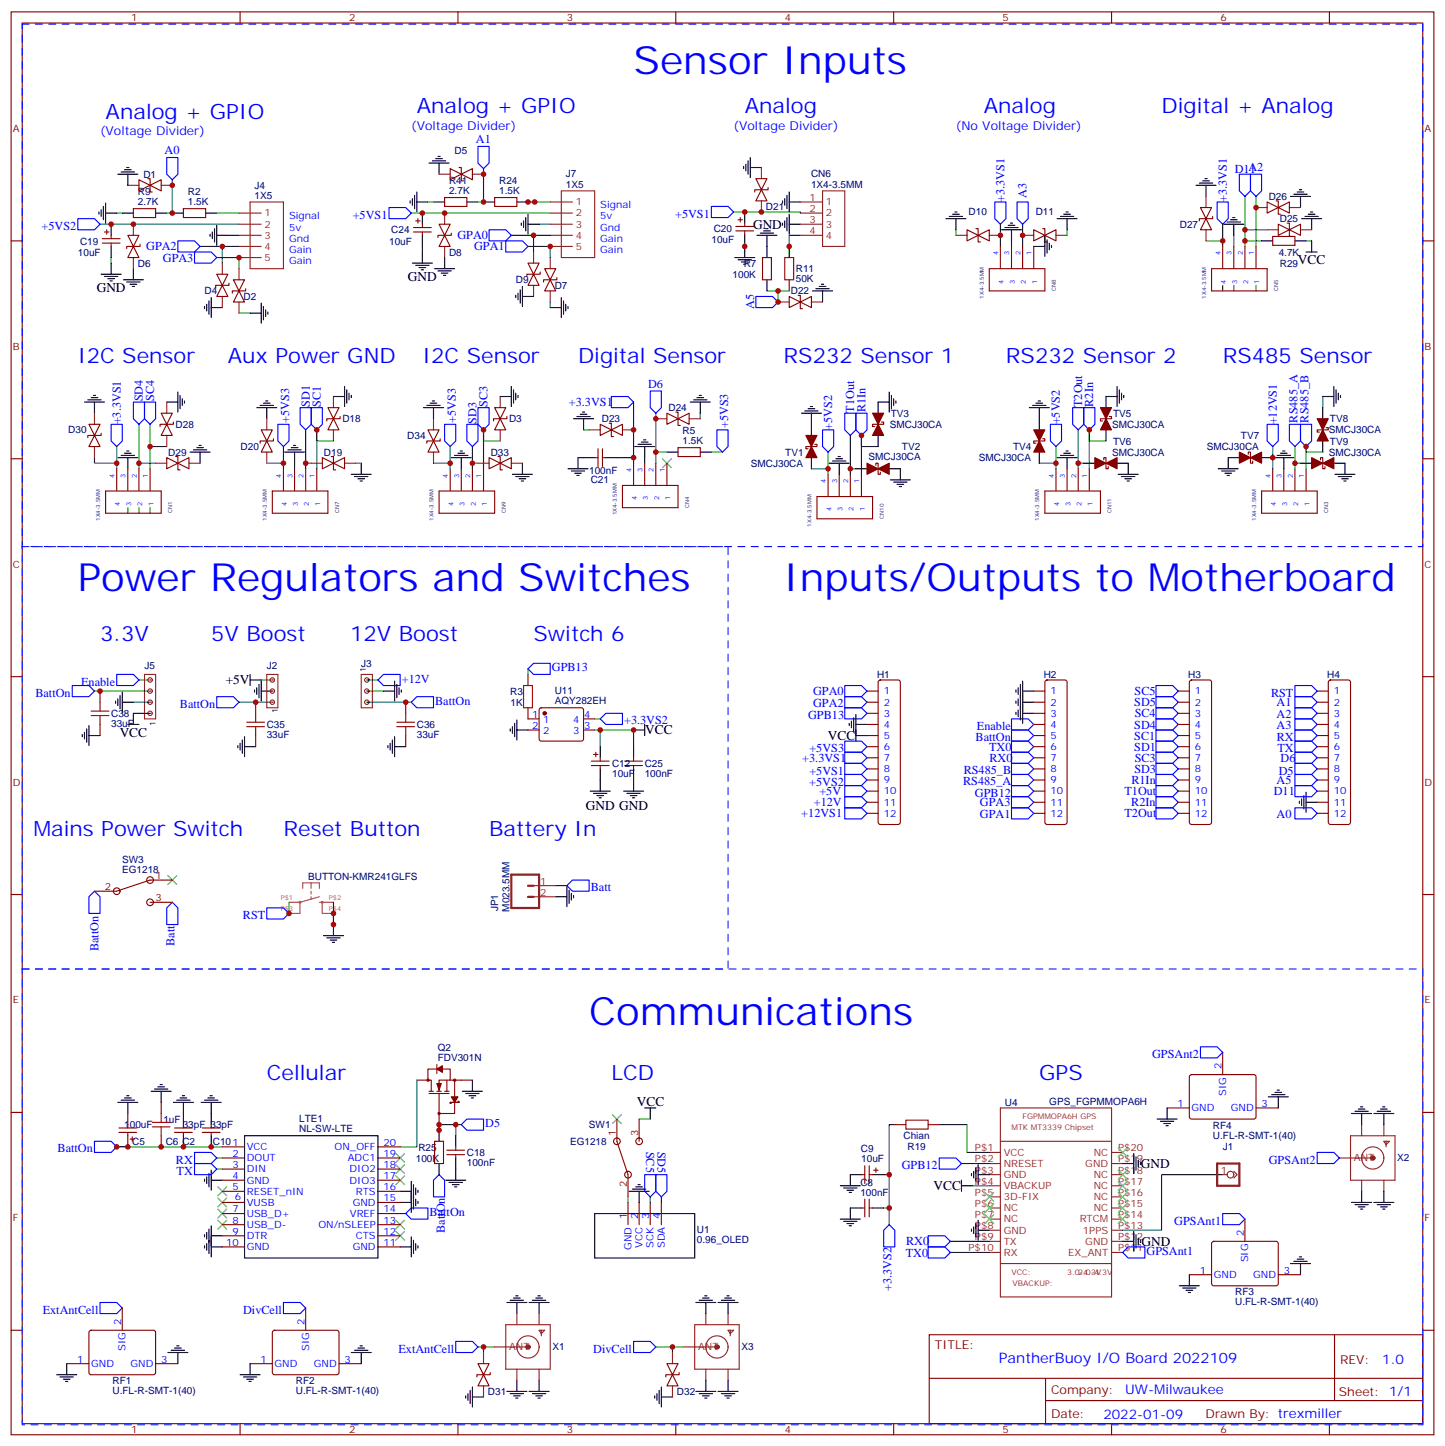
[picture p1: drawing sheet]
<svg xmlns="http://www.w3.org/2000/svg" width="459mm" height="459mm" viewBox="0 0 459 459" stroke-linecap="round" stroke-linejoin="round" font-family="sans-serif">
<defs><g id="words">
<g font-size="12.3" fill="#00f">
<text x="201.1" y="23.5">Sensor Inputs</text>
<text x="24.7" y="187.6">Power Regulators and Switches</text>
<text x="248.7" y="187.6">Inputs/Outputs to Motherboard</text>
<text x="187" y="325.2">Communications</text>
</g>
<g font-size="6.7" fill="#00f">
<text x="132.3" y="35.9">Analog + GPIO</text>
<text x="236.4" y="35.9">Analog</text>
<text x="312.2" y="35.9">Analog</text>
<text x="368.7" y="35.9">Digital + Analog</text>
<text x="33.5" y="37.6">Analog + GPIO</text>
<text x="24.7" y="115.3">I2C Sensor</text>
<text x="72.3" y="115.3">Aux Power GND</text>
<text x="134.1" y="115.3">I2C Sensor</text>
<text x="183.4" y="115.3">Digital Sensor</text>
<text x="248.7" y="115.3">RS232 Sensor 1</text>
<text x="319.3" y="115.3">RS232 Sensor 2</text>
<text x="388.1" y="115.3">RS485 Sensor</text>
<text x="31.7" y="203.4">3.3V</text>
<text x="67" y="203.4">5V Boost</text>
<text x="111.1" y="203.4">12V Boost</text>
<text x="169.3" y="203.4">Switch 6</text>
<text x="10.6" y="265.2">Mains Power Switch</text>
<text x="90" y="265.2">Reset Button</text>
<text x="155.2" y="265.2">Battery In</text>
<text x="84.7" y="342.8">Cellular</text>
<text x="194" y="342.8">LCD</text>
<text x="329.8" y="342.8">GPS</text>
</g>
<text font-size="4.6" fill="#00f" x="317" y="432.6">PantherBuoy I/O Board 2022109</text>
<g font-size="4.2">
<text x="239" y="72.6">GND</text>
<text x="411.9" y="83.9">VCC</text>
<text x="129.5" y="89.1">GND</text>
<text x="30.7" y="92.7">GND</text>
<text x="71.6" y="217.2">+5V</text>
<text x="38" y="233.9">VCC</text>
<text x="204.8" y="233.1">VCC</text>
<text x="262.8" y="234.8">VCC</text>
<text x="185.9" y="257.1">GND GND</text>
<text x="202.1" y="350.9">VCC</text>
<text x="362.1" y="370.7">GND</text>
<text x="296.3" y="377.7">VCC</text>
<text x="362.3" y="395.4">GND</text>
</g>
<g font-size="4.2" fill="#00f">
<text x="438.7" y="432.8">1.0</text>
<text x="357.1" y="442.4">UW-Milwaukee</text>
<text x="350.2" y="450.2">2022-01-09</text>
</g>
<g font-size="3.9" fill="#00f">
<text x="130.5" y="41.2">(Voltage Divider)</text>
<text x="232.8" y="41.2">(Voltage Divider)</text>
<text x="303.4" y="41.2">(No Voltage Divider)</text>
<text x="31.7" y="42.9">(Voltage Divider)</text>
<text x="151" y="45.5">A1</text>
<text x="52.2" y="49">A0</text>
<text x="391.9" y="54.8">D11</text>
<text x="396.2" y="54.3">A2</text>
<text x="318.8" y="64.2" transform="rotate(-90 318.8 64.2)">+3.3VS1</text>
<text x="325.8" y="62.9" transform="rotate(-90 325.8 62.9)">A3</text>
<text x="389.3" y="64.2" transform="rotate(-90 389.3 64.2)">+3.3VS1</text>
<text x="112" y="69.4">+5VS1</text>
<text x="214.3" y="69">+5VS1</text>
<text x="13.2" y="72.9">+5VS2</text>
<text x="145.2" y="76">GPA0</text>
<text x="46.4" y="79.5">GPA2</text>
<text x="51.7" y="83">GPA3</text>
<text x="150.5" y="79.5">GPA1</text>
<text x="239.4" y="98.1" transform="rotate(-90 239.4 98.1)">A5</text>
<text x="205.7" y="123.1">D6</text>
<text x="45.4" y="127.4" transform="rotate(-90 45.4 127.4)">SD4</text>
<text x="48.9" y="127.3" transform="rotate(-90 48.9 127.3)">SC4</text>
<text x="98.3" y="129.2" transform="rotate(-90 98.3 129.2)">SD1</text>
<text x="101.8" y="129.1" transform="rotate(-90 101.8 129.1)">SC1</text>
<text x="154.7" y="129.1" transform="rotate(-90 154.7 129.1)">SC3</text>
<text x="180.6" y="128.9">+3.3VS1</text>
<text x="271.1" y="130.9" transform="rotate(-90 271.1 130.9)">T1Out</text>
<text x="274.7" y="130.8" transform="rotate(-90 274.7 130.8)">R1In</text>
<text x="343.5" y="129.2" transform="rotate(-90 343.5 129.2)">T2Out</text>
<text x="347" y="129.1" transform="rotate(-90 347 129.1)">R2In</text>
<text x="38.3" y="134.7" transform="rotate(-90 38.3 134.7)">+3.3VS1</text>
<text x="91.7" y="134.1" transform="rotate(-90 91.7 134.1)">+5VS3</text>
<text x="144.6" y="134.1" transform="rotate(-90 144.6 134.1)">+5VS3</text>
<text x="151.2" y="134.5" transform="rotate(-90 151.2 134.5)">SD3</text>
<text x="231.1" y="135.9" transform="rotate(-90 231.1 135.9)">+5VS3</text>
<text x="264.1" y="136.5" transform="rotate(-90 264.1 136.5)">+5VS2</text>
<text x="336.4" y="134.7" transform="rotate(-90 336.4 134.7)">+5VS2</text>
<text x="405.2" y="134.7" transform="rotate(-90 405.2 134.7)">+12VS1</text>
<text x="411.8" y="134.1" transform="rotate(-90 411.8 134.1)">RS485_A</text>
<text x="415.3" y="134.1" transform="rotate(-90 415.3 134.1)">RS485_B</text>
<text x="175.2" y="213.1">GPB13</text>
<text x="11.2" y="221.1">BattOn</text>
<text x="25.8" y="217.6">Enable</text>
<text x="127.5" y="216.6">+12V</text>
<text x="258.1" y="220.7">GPA0</text>
<text x="360.1" y="220.6">SC5</text>
<text x="403.4" y="221.1">RST</text>
<text x="57.1" y="224.6">BattOn</text>
<text x="138.1" y="223.6">BattOn</text>
<text x="258.1" y="224.2">GPA2</text>
<text x="360" y="224.1">SD5</text>
<text x="360.1" y="227.7">SC4</text>
<text x="405.2" y="227.7">A2</text>
<text x="405.2" y="224.2">A1</text>
<text x="198.1" y="229.9">+3.3VS2</text>
<text x="256.5" y="228.1">GPB13</text>
<text x="310.1" y="231.8">Enable</text>
<text x="360" y="231.2">SD4</text>
<text x="405.2" y="231.3">A3</text>
<text x="256.9" y="238.8">+5VS3</text>
<text x="309.6" y="235.2">BattOn</text>
<text x="313.9" y="238.2">TX0</text>
<text x="360" y="238.3">SD1</text>
<text x="360" y="234.7">SC1</text>
<text x="405.2" y="235.1">RX</text>
<text x="405.4" y="238.7">TX</text>
<text x="254.6" y="241.7">+3.3VS1</text>
<text x="256.9" y="245.8">+5VS1</text>
<text x="305.8" y="245.7">RS485_B</text>
<text x="314" y="241.8">RX0</text>
<text x="360" y="245.3">SD3</text>
<text x="360.1" y="241.8">SC3</text>
<text x="405.8" y="245.9">D5</text>
<text x="406.4" y="241.8">D6</text>
<text x="256.9" y="249.3">+5VS2</text>
<text x="305.7" y="249.2">RS485_A</text>
<text x="359.1" y="248.8">R1In</text>
<text x="405.2" y="248.7">A5</text>
<text x="258.3" y="255.9">+12V</text>
<text x="260.1" y="252.3">+5V</text>
<text x="309.4" y="252.9">GPB12</text>
<text x="311" y="255.9">GPA3</text>
<text x="356.9" y="252.3">T1Out</text>
<text x="359.1" y="255.8">R2In</text>
<text x="404.3" y="252.3">D11</text>
<text x="254.3" y="259.4">+12VS1</text>
<text x="311" y="259.4">GPA1</text>
<text x="356.9" y="259.4">T2Out</text>
<text x="405.1" y="259.6">A0</text>
<text x="187.5" y="282.8">Batt</text>
<text x="77.1" y="291.6">RST</text>
<text x="31.3" y="301.8" transform="rotate(-90 31.3 301.8)">BattOn</text>
<text x="55.4" y="300.2" transform="rotate(-90 55.4 300.2)">Batt</text>
<text x="365.6" y="335.7">GPSAnt2</text>
<text x="154" y="357.7">D5</text>
<text x="18.3" y="365.7">BattOn</text>
<text x="205.1" y="365.5" transform="rotate(90 205.1 365.5)">SC5</text>
<text x="208.6" y="365.5" transform="rotate(90 208.6 365.5)">SD5</text>
<text x="55.9" y="369.3">RX</text>
<text x="286.2" y="371">GPB12</text>
<text x="402.7" y="369.3">GPSAnt2</text>
<text x="56" y="372.8">TX</text>
<text x="136.4" y="385.9">BattOn</text>
<text x="372.7" y="388.7">GPSAnt1</text>
<text x="141.2" y="391.2" transform="rotate(-90 141.2 391.2)">BattOn</text>
<text x="287.6" y="395.2">RX0</text>
<text x="287.5" y="398.8">TX0</text>
<text x="363.9" y="398.3">GPSAnt1</text>
<text x="283" y="409.8" transform="rotate(-90 283 409.8)">+3.3VS2</text>
<text x="13.6" y="416.9">ExtAntCell</text>
<text x="77.2" y="416.9">DivCell</text>
<text x="126.5" y="429.2">ExtAntCell</text>
<text x="188.3" y="429.2">DivCell</text>
</g>
<g font-size="3.9" fill="#800">
<text x="296.7" y="428.2">TITLE:</text>
<text x="425.3" y="432.8">REV:</text>
<text x="333.6" y="442.4">Company:</text>
<text x="425" y="443">Sheet: 1/1</text>
<text x="333.6" y="450">Date:</text>
<text x="382.6" y="450.1">Drawn By: trexmiller</text>
</g>
<g font-size="3.2" fill="#800">
<text x="41.6" y="6.8">1</text>
<text x="110.8" y="6.8">2</text>
<text x="179.9" y="6.8">3</text>
<text x="249.1" y="6.8">4</text>
<text x="318.2" y="6.8">5</text>
<text x="387.3" y="6.8">6</text>
<text x="4.1" y="41.9">A</text>
<text x="452.1" y="41.9">A</text>
<text x="4.1" y="111">B</text>
<text x="452.1" y="111">B</text>
<text x="4.1" y="180.2">C</text>
<text x="452.1" y="180.2">C</text>
<text x="4.1" y="249.3">D</text>
<text x="452.1" y="249.3">D</text>
<text x="49.4" y="278.9">1</text>
<text x="33.3" y="282.5">2</text>
<text x="49.4" y="286">3</text>
<text x="4.1" y="318.5">E</text>
<text x="452.1" y="318.5">E</text>
<text x="195.4" y="360.4" transform="rotate(-90 195.4 360.4)">1</text>
<text x="202.5" y="360.4" transform="rotate(-90 202.5 360.4)">3</text>
<text x="199" y="376.6" transform="rotate(-90 199 376.6)">2</text>
<text x="4.1" y="387.6">F</text>
<text x="452.1" y="387.6">F</text>
<text x="41.6" y="454.8">1</text>
<text x="110.8" y="454.8">2</text>
<text x="179.9" y="454.8">3</text>
<text x="249.1" y="454.8">4</text>
<text x="318.2" y="454.8">5</text>
<text x="387.3" y="454.8">6</text>
</g>
<g font-size="3.2" fill="#000080">
<text x="144.3" y="48.9">D5</text>
<text x="45.5" y="56.4">D1</text>
<text x="80.8" y="59.8">J4</text>
<text x="142.5" y="58.5">R41</text>
<text x="158.4" y="58.5">R24</text>
<text x="179.6" y="59.5">1X5</text>
<text x="179.6" y="56.3">J7</text>
<text x="257.4" y="59.5">1X4-3.5MM</text>
<text x="257.4" y="56.3">CN6</text>
<text x="43.8" y="65.2">2.7K</text>
<text x="43.8" y="62">R9</text>
<text x="59.6" y="65.2">1.5K</text>
<text x="59.6" y="62">R2</text>
<text x="80.8" y="63">1X5</text>
<text x="142.5" y="61.6">2.7K</text>
<text x="158.4" y="61.6">1.5K</text>
<text x="402.7" y="63.5">D26</text>
<text x="243.1" y="66.6">D21</text>
<text x="307.4" y="68.3">D10</text>
<text x="328.7" y="68.3">D11</text>
<text x="406.2" y="70.5">D25</text>
<text x="25.4" y="77.6">C19</text>
<text x="123.5" y="77.6">10uF</text>
<text x="124.2" y="74.1">C24</text>
<text x="225.8" y="77.2">10uF</text>
<text x="226.5" y="73.7">C20</text>
<text x="374.5" y="72.3">D27</text>
<text x="24.7" y="81.1">10uF</text>
<text x="142.5" y="81.1">D8</text>
<text x="405.8" y="81.1">4.7K</text>
<text x="43.8" y="84.6">D6</text>
<text x="163.7" y="89.9">D9</text>
<text x="232.5" y="88.2">100K</text>
<text x="236" y="84.6">R7</text>
<text x="252.6" y="89.6">50K</text>
<text x="252.6" y="86.4">R11</text>
<text x="406.2" y="84.6">R29</text>
<text x="64.9" y="93.5">D4</text>
<text x="77.3" y="95.2">D2</text>
<text x="176" y="91.7">D7</text>
<text x="251" y="93.5">D22</text>
<text x="212.2" y="130.5">D24</text>
<text x="21.7" y="137.6">D30</text>
<text x="55.7" y="135.8">D28</text>
<text x="108.7" y="134">D18</text>
<text x="161.6" y="134">D3</text>
<text x="191" y="134">D23</text>
<text x="216.6" y="137.8">R5</text>
<text x="282.4" y="135.8">SMCJ30CA</text>
<text x="282.7" y="132.3">TV3</text>
<text x="353" y="135.8">SMCJ30CA</text>
<text x="353.3" y="132.3">TV5</text>
<text x="421.8" y="137.6">SMCJ30CA</text>
<text x="422.1" y="134">TV8</text>
<text x="76.4" y="142.8">D20</text>
<text x="129.3" y="139.3">D34</text>
<text x="216.6" y="141">1.5K</text>
<text x="286.3" y="142.9">TV2</text>
<text x="321.5" y="142.9">TV4</text>
<text x="353.3" y="141.1">TV6</text>
<text x="383" y="142.9">SMCJ30CA</text>
<text x="393.9" y="139.2">TV7</text>
<text x="422.1" y="141.1">TV9</text>
<text x="53.4" y="144.6">D29</text>
<text x="102.8" y="144.6">D19</text>
<text x="155.7" y="144.6">D33</text>
<text x="238.3" y="148.1">SMCJ30CA</text>
<text x="249.2" y="144.6">TV1</text>
<text x="275.7" y="145.9">SMCJ30CA</text>
<text x="310.7" y="146.4">SMCJ30CA</text>
<text x="353" y="144.6">SMCJ30CA</text>
<text x="421.8" y="144.6">SMCJ30CA</text>
<text x="187" y="150.5">100nF</text>
<text x="187.5" y="153.4">C21</text>
<text x="45.9" y="212.3">J5</text>
<text x="84.7" y="212.3">J2</text>
<text x="114.7" y="211.6">J3</text>
<text x="278.4" y="215.1">H1</text>
<text x="331.3" y="215.1">H2</text>
<text x="377.1" y="215.1">H3</text>
<text x="421.2" y="215.1">H4</text>
<text x="161.9" y="220.5">R3</text>
<text x="176.1" y="220.4">U11</text>
<text x="35.3" y="227.5">C38</text>
<text x="162" y="224">1K</text>
<text x="176" y="223.6">AQY282EH</text>
<text x="35.3" y="230.7">33uF</text>
<text x="84.7" y="231.1">C35</text>
<text x="132.3" y="231.1">C36</text>
<text x="84.7" y="234.2">33uF</text>
<text x="132.3" y="234.2">33uF</text>
<text x="194.3" y="243.4">C12</text>
<text x="204.6" y="243.4">C25</text>
<text x="194.3" y="246.6">10uF</text>
<text x="204.6" y="246.6">100nF</text>
<text x="38.8" y="274">SW3</text>
<text x="38.8" y="277.2">EG1218</text>
<text x="97.8" y="279.1">BUTTON-KMR241GLFS</text>
<text x="158.1" y="289.2" transform="rotate(-90 158.1 289.2)">JP1</text>
<text x="161.7" y="289.3" transform="rotate(-90 161.7 289.3)">M023.5MM</text>
<text x="138.9" y="333.6">Q2</text>
<text x="138.9" y="336.8">FDV301N</text>
<text x="318.9" y="351">U4</text>
<text x="333" y="350.6">GPS_FGPMMOPA6H</text>
<text x="39.4" y="358.1">100uF</text>
<text x="51.8" y="356.3">1uF</text>
<text x="58" y="358.1">33pF 33pF</text>
<text x="95" y="359.4">NL-SW-LTE</text>
<text x="95" y="356.2">LTE1</text>
<text x="186.9" y="358.1">SW1</text>
<text x="384.9" y="358.1">RF4</text>
<text x="42" y="363.3">C5</text>
<text x="52.6" y="363.3">C6 C2</text>
<text x="67.5" y="363.3">C101</text>
<text x="132.8" y="365.1">R25</text>
<text x="180.9" y="363.3">EG1218</text>
<text x="273.2" y="365.7">C9</text>
<text x="286.7" y="361.6">Chian</text>
<text x="288" y="365.1">R19</text>
<text x="384.9" y="361.3">U.FL-R-SMT-1(40)</text>
<text x="388.1" y="364.9">J1</text>
<text x="132" y="368.6">100K</text>
<text x="148.2" y="370.1">100nF</text>
<text x="148.2" y="366.9">C18</text>
<text x="273.3" y="368.9">10uF</text>
<text x="443.4" y="368.5">X2</text>
<text x="273.1" y="376.3">C8</text>
<text x="273.1" y="379.5">100nF</text>
<text x="221.2" y="394.4">0.96_OLED</text>
<text x="221.2" y="391.3">U1</text>
<text x="392" y="411.1">RF3</text>
<text x="392" y="414.2">U.FL-R-SMT-1(40)</text>
<text x="175.3" y="428.5">X1</text>
<text x="235.3" y="428.5">X3</text>
<text x="35.7" y="442.5">U.FL-R-SMT-1(40)</text>
<text x="35.7" y="439.3">RF1</text>
<text x="93.9" y="442.5">U.FL-R-SMT-1(40)</text>
<text x="93.9" y="439.3">RF2</text>
<text x="154.9" y="442.7">D31</text>
<text x="214.9" y="442.7">D32</text>
</g>
<g font-size="3.2" fill="#8d2323">
<text x="182.7" y="65.2">1</text>
<text x="256.9" y="63.7">1</text>
<text x="262.1" y="65.2">1</text>
<text x="84" y="68.7">1</text>
<text x="182.7" y="68.7">2</text>
<text x="256.9" y="67.3">2</text>
<text x="256.9" y="70.8">3</text>
<text x="262.1" y="68.7">2</text>
<text x="84" y="72.2">2</text>
<text x="84" y="75.7">3</text>
<text x="182.7" y="72.2">3</text>
<text x="182.7" y="75.7">4</text>
<text x="256.9" y="74.3">4</text>
<text x="262.1" y="72.2">3</text>
<text x="262.1" y="75.7">4</text>
<text x="84" y="79.3">4</text>
<text x="84" y="82.8">5</text>
<text x="182.7" y="79.3">5</text>
<text x="171.4" y="280.8">1</text>
<text x="171.4" y="284.3">2</text>
<text x="309.4" y="365.4">P$1</text>
<text x="354.9" y="365.4">P$20</text>
<text x="309.4" y="368.9">P$2</text>
<text x="318.6" y="366.8">VCC</text>
<text x="318.6" y="370.3">NRESET</text>
<text x="344.4" y="370.3">GND</text>
<text x="347.1" y="366.8">NC</text>
<text x="354.9" y="368.9">P$19</text>
<text x="429.7" y="368.5">ANT</text>
<text x="309.4" y="372.4">P$3</text>
<text x="309.4" y="376">P$4</text>
<text x="318.6" y="373.8">GND</text>
<text x="318.6" y="377.4">VBACKUP</text>
<text x="347.1" y="377.4">NC</text>
<text x="347.1" y="373.8">NC</text>
<text x="354.9" y="376">P$17</text>
<text x="354.9" y="372.4">P$18</text>
<text x="387.5" y="372.4">1</text>
<text x="309.4" y="379.5">P$5</text>
<text x="309.4" y="383">P$6</text>
<text x="318.6" y="380.9">3D-FIX</text>
<text x="347.1" y="380.9">NC</text>
<text x="354.9" y="383">P$15</text>
<text x="354.9" y="379.5">P$16</text>
<text x="309.4" y="386.5">P$7</text>
<text x="318.6" y="384.4">NC</text>
<text x="318.6" y="387.9">NC</text>
<text x="342.7" y="387.9">RTCM</text>
<text x="347.1" y="384.4">NC</text>
<text x="354.9" y="386.5">P$14</text>
<text x="309.4" y="390.1">P$8</text>
<text x="309.4" y="393.6">P$9</text>
<text x="318.6" y="391.5">GND</text>
<text x="318.6" y="395">TX</text>
<text x="343.7" y="391.5">1PPS</text>
<text x="344.4" y="395">GND</text>
<text x="354.9" y="393.6">P$12</text>
<text x="354.9" y="390.1">P$13</text>
<text x="307.4" y="397.1">P$10</text>
<text x="318.6" y="398.5">RX</text>
<text x="339" y="398.5">EX_ANT</text>
<text x="354.9" y="397.1">P$11</text>
<text x="161.6" y="428.5">ANT</text>
<text x="221.5" y="428.5">ANT</text>
</g>
<g font-size="3.2" fill="#00f">
<text x="190.5" y="65.9">Signal</text>
<text x="91.7" y="69.4">Signal</text>
<text x="190.5" y="69.6">5v</text>
<text x="91.7" y="73.2">5v</text>
<text x="91.7" y="76.7">Gnd</text>
<text x="190.5" y="76.7">Gain</text>
<text x="190.5" y="73.2">Gnd</text>
<text x="91.7" y="80.2">Gain</text>
<text x="91.7" y="83.7">Gain</text>
<text x="190.5" y="80.2">Gain</text>
<text x="280.5" y="220.4">1</text>
<text x="333.4" y="220.4">1</text>
<text x="379.2" y="220.4">1</text>
<text x="423.3" y="220.4">1</text>
<text x="168.9" y="227.8">1</text>
<text x="185.4" y="227.8">4</text>
<text x="280.5" y="223.9">2</text>
<text x="280.5" y="227.4">3</text>
<text x="333.4" y="223.9">2</text>
<text x="333.4" y="227.4">3</text>
<text x="379.2" y="223.9">2</text>
<text x="379.2" y="227.4">3</text>
<text x="423.3" y="223.9">2</text>
<text x="423.3" y="227.4">3</text>
<text x="168.9" y="231.3">2</text>
<text x="172.4" y="229.6">1</text>
<text x="172.4" y="233.1">2</text>
<text x="181.9" y="233.1">3</text>
<text x="181.9" y="229.6">4</text>
<text x="185.4" y="231.3">3</text>
<text x="280.5" y="231">4</text>
<text x="333.4" y="231">4</text>
<text x="379.2" y="231">4</text>
<text x="423.3" y="231">4</text>
<text x="280.5" y="234.5">5</text>
<text x="280.5" y="238">6</text>
<text x="333.4" y="234.5">5</text>
<text x="333.4" y="238">6</text>
<text x="379.2" y="234.5">5</text>
<text x="379.2" y="238">6</text>
<text x="423.3" y="234.5">5</text>
<text x="423.3" y="238">6</text>
<text x="280.5" y="241.5">7</text>
<text x="280.5" y="245.1">8</text>
<text x="333.4" y="241.5">7</text>
<text x="333.4" y="245.1">8</text>
<text x="379.2" y="241.5">7</text>
<text x="379.2" y="245.1">8</text>
<text x="423.3" y="241.5">7</text>
<text x="423.3" y="245.1">8</text>
<text x="280.5" y="248.6">9</text>
<text x="333.4" y="248.6">9</text>
<text x="379.2" y="248.6">9</text>
<text x="423.3" y="248.6">9</text>
<text x="280.5" y="252.1">10</text>
<text x="280.5" y="255.7">11</text>
<text x="333.4" y="252.1">10</text>
<text x="333.4" y="255.7">11</text>
<text x="379.2" y="252.1">10</text>
<text x="379.2" y="255.7">11</text>
<text x="423.3" y="252.1">10</text>
<text x="423.3" y="255.7">11</text>
<text x="280.5" y="259.2">12</text>
<text x="333.4" y="259.2">12</text>
<text x="379.2" y="259.2">12</text>
<text x="423.3" y="259.2">12</text>
<text x="387.7" y="339.3" transform="rotate(-90 387.7 339.3)">2</text>
<text x="389.1" y="347.7" transform="rotate(-90 389.1 347.7)">SIG</text>
<text x="373.7" y="351.3">1</text>
<text x="378.2" y="352.7">GND</text>
<text x="390.7" y="352.7">GND</text>
<text x="400.4" y="351.3">3</text>
<text x="78.3" y="365">VCC</text>
<text x="106.2" y="365">ON_OFF</text>
<text x="121.7" y="363.6">20</text>
<text x="73.8" y="367.1">2</text>
<text x="73.8" y="370.7">3</text>
<text x="78.3" y="368.5">DOUT</text>
<text x="110.4" y="368.5">ADC1</text>
<text x="121.7" y="370.7">18</text>
<text x="121.7" y="367.1">19</text>
<text x="73.8" y="374.2">4</text>
<text x="73.8" y="377.7">5</text>
<text x="78.3" y="372.1">DIN</text>
<text x="78.3" y="375.6">GND</text>
<text x="110.9" y="375.6">DIO3</text>
<text x="110.9" y="372.1">DIO2</text>
<text x="121.7" y="377.7">16</text>
<text x="121.7" y="374.2">17</text>
<text x="74.5" y="380.9">6</text>
<text x="78.3" y="379.1">RESET_nIN</text>
<text x="78.3" y="382.7">VUSB</text>
<text x="112" y="382.7">GND</text>
<text x="112.9" y="379.1">RTS</text>
<text x="121.7" y="381.2">15</text>
<text x="73.8" y="384.8">7</text>
<text x="73.8" y="388.3">8</text>
<text x="78.3" y="386.2">USB_D+</text>
<text x="78.3" y="389.7">USB_D-</text>
<text x="101.1" y="389.7">ON/nSLEEP</text>
<text x="111" y="386.2">VREF</text>
<text x="121.7" y="388.3">13</text>
<text x="121.7" y="384.8">14</text>
<text x="199" y="386.9" transform="rotate(-90 199 386.9)">1</text>
<text x="202.5" y="386.9" transform="rotate(-90 202.5 386.9)">2</text>
<text x="206" y="386.9" transform="rotate(-90 206 386.9)">3</text>
<text x="209.5" y="386.9" transform="rotate(-90 209.5 386.9)">4</text>
<text x="71.8" y="395.4">10</text>
<text x="73.8" y="391.8">9</text>
<text x="78.3" y="393.2">DTR</text>
<text x="112.9" y="393.2">CTS</text>
<text x="121.7" y="395.4">11</text>
<text x="121.7" y="391.8">12</text>
<text x="203.9" y="396" transform="rotate(-90 203.9 396)">VCC</text>
<text x="207.4" y="395.9" transform="rotate(-90 207.4 395.9)">SCK</text>
<text x="394.8" y="392.2" transform="rotate(-90 394.8 392.2)">2</text>
<text x="78.3" y="396.8">GND</text>
<text x="112" y="396.8">GND</text>
<text x="200.4" y="396.6" transform="rotate(-90 200.4 396.6)">GND</text>
<text x="211" y="396.1" transform="rotate(-90 211 396.1)">SDA</text>
<text x="396.2" y="400.6" transform="rotate(-90 396.2 400.6)">SIG</text>
<text x="380.7" y="404.2">1</text>
<text x="385.2" y="405.6">GND</text>
<text x="397.7" y="405.6">GND</text>
<text x="407.5" y="404.2">3</text>
<text x="38.5" y="420.4" transform="rotate(-90 38.5 420.4)">2</text>
<text x="96.7" y="420.4" transform="rotate(-90 96.7 420.4)">2</text>
<text x="39.9" y="428.8" transform="rotate(-90 39.9 428.8)">SIG</text>
<text x="98.1" y="428.8" transform="rotate(-90 98.1 428.8)">SIG</text>
<text x="24.4" y="432.4">1</text>
<text x="28.9" y="433.8">GND</text>
<text x="41.4" y="433.8">GND</text>
<text x="51.2" y="432.4">3</text>
<text x="82.6" y="432.4">1</text>
<text x="87.1" y="433.8">GND</text>
<text x="99.6" y="433.8">GND</text>
<text x="109.4" y="432.4">3</text>
</g>
<g font-size="2.5">
<text x="116.1" y="213.4" transform="rotate(-90 116.1 213.4)">1</text>
<text x="88.2" y="226.4" transform="rotate(-90 88.2 226.4)">1</text>
<text x="49.4" y="230.3" transform="rotate(-90 49.4 230.3)">1</text>
</g>
<g font-size="2.5" fill="#8d2323">
<text x="321" y="358.7">MTK MT3339 Chipset</text>
<text x="324.6" y="355.1">FGPMMOPA6H GPS</text>
<text x="321" y="404.5">VCC:</text>
<text x="338.7" y="404.5">3.0-4.3V</text>
<text x="342.2" y="404.5">2.0-4.3V</text>
<text x="321.4" y="408.1">VBACKUP:</text>
</g>
<g font-size="2.1" fill="#00f">
<text x="316.8" y="81" transform="rotate(-90 316.8 81)">4</text>
<text x="320.3" y="81" transform="rotate(-90 320.3 81)">3</text>
<text x="323.9" y="81" transform="rotate(-90 323.9 81)">2</text>
<text x="327.4" y="81" transform="rotate(-90 327.4 81)">1</text>
<text x="387.4" y="81" transform="rotate(-90 387.4 81)">4</text>
<text x="390.9" y="81" transform="rotate(-90 390.9 81)">3</text>
<text x="394.4" y="81" transform="rotate(-90 394.4 81)">2</text>
<text x="397.9" y="81" transform="rotate(-90 397.9 81)">1</text>
<text x="318.5" y="90" transform="rotate(-90 318.5 90)">4</text>
<text x="322.1" y="90" transform="rotate(-90 322.1 90)">3</text>
<text x="325.6" y="90" transform="rotate(-90 325.6 90)">2</text>
<text x="329.1" y="90" transform="rotate(-90 329.1 90)">1</text>
<text x="389.1" y="90" transform="rotate(-90 389.1 90)">4</text>
<text x="392.6" y="90" transform="rotate(-90 392.6 90)">3</text>
<text x="396.2" y="90" transform="rotate(-90 396.2 90)">2</text>
<text x="399.7" y="90" transform="rotate(-90 399.7 90)">1</text>
<text x="200.4" y="149.8" transform="rotate(-90 200.4 149.8)">4</text>
<text x="203.9" y="149.8" transform="rotate(-90 203.9 149.8)">3</text>
<text x="207.4" y="149.8" transform="rotate(-90 207.4 149.8)">2</text>
<text x="211" y="149.8" transform="rotate(-90 211 149.8)">1</text>
<text x="36.3" y="151.5" transform="rotate(-90 36.3 151.5)">4</text>
<text x="39.9" y="151.5" transform="rotate(-90 39.9 151.5)">3</text>
<text x="43.4" y="151.5" transform="rotate(-90 43.4 151.5)">2</text>
<text x="46.9" y="151.5" transform="rotate(-90 46.9 151.5)">1</text>
<text x="89.3" y="151.5" transform="rotate(-90 89.3 151.5)">4</text>
<text x="92.8" y="151.5" transform="rotate(-90 92.8 151.5)">3</text>
<text x="96.3" y="151.5" transform="rotate(-90 96.3 151.5)">2</text>
<text x="99.8" y="151.5" transform="rotate(-90 99.8 151.5)">1</text>
<text x="142.2" y="151.5" transform="rotate(-90 142.2 151.5)">4</text>
<text x="145.7" y="151.5" transform="rotate(-90 145.7 151.5)">3</text>
<text x="149.2" y="151.5" transform="rotate(-90 149.2 151.5)">2</text>
<text x="152.8" y="151.5" transform="rotate(-90 152.8 151.5)">1</text>
<text x="262.1" y="153.3" transform="rotate(-90 262.1 153.3)">4</text>
<text x="265.7" y="153.3" transform="rotate(-90 265.7 153.3)">3</text>
<text x="269.2" y="153.3" transform="rotate(-90 269.2 153.3)">2</text>
<text x="272.7" y="153.3" transform="rotate(-90 272.7 153.3)">1</text>
<text x="334.4" y="151.5" transform="rotate(-90 334.4 151.5)">4</text>
<text x="338" y="151.5" transform="rotate(-90 338 151.5)">3</text>
<text x="341.5" y="151.5" transform="rotate(-90 341.5 151.5)">2</text>
<text x="345" y="151.5" transform="rotate(-90 345 151.5)">1</text>
<text x="403.2" y="151.5" transform="rotate(-90 403.2 151.5)">4</text>
<text x="406.8" y="151.5" transform="rotate(-90 406.8 151.5)">3</text>
<text x="410.3" y="151.5" transform="rotate(-90 410.3 151.5)">2</text>
<text x="413.8" y="151.5" transform="rotate(-90 413.8 151.5)">1</text>
<text x="38.1" y="160.5" transform="rotate(-90 38.1 160.5)">4</text>
<text x="41.6" y="160.5" transform="rotate(-90 41.6 160.5)">3</text>
<text x="45.1" y="160.5" transform="rotate(-90 45.1 160.5)">2</text>
<text x="48.7" y="160.5" transform="rotate(-90 48.7 160.5)">1</text>
<text x="91" y="160.5" transform="rotate(-90 91 160.5)">4</text>
<text x="94.5" y="160.5" transform="rotate(-90 94.5 160.5)">3</text>
<text x="98.1" y="160.5" transform="rotate(-90 98.1 160.5)">2</text>
<text x="101.6" y="160.5" transform="rotate(-90 101.6 160.5)">1</text>
<text x="143.9" y="160.5" transform="rotate(-90 143.9 160.5)">4</text>
<text x="147.4" y="160.5" transform="rotate(-90 147.4 160.5)">3</text>
<text x="151" y="160.5" transform="rotate(-90 151 160.5)">2</text>
<text x="154.5" y="160.5" transform="rotate(-90 154.5 160.5)">1</text>
<text x="202.1" y="158.8" transform="rotate(-90 202.1 158.8)">4</text>
<text x="205.7" y="158.8" transform="rotate(-90 205.7 158.8)">3</text>
<text x="209.2" y="158.8" transform="rotate(-90 209.2 158.8)">2</text>
<text x="212.7" y="158.8" transform="rotate(-90 212.7 158.8)">1</text>
<text x="336.2" y="160.5" transform="rotate(-90 336.2 160.5)">4</text>
<text x="339.7" y="160.5" transform="rotate(-90 339.7 160.5)">3</text>
<text x="343.2" y="160.5" transform="rotate(-90 343.2 160.5)">2</text>
<text x="346.8" y="160.5" transform="rotate(-90 346.8 160.5)">1</text>
<text x="405" y="160.5" transform="rotate(-90 405 160.5)">4</text>
<text x="408.5" y="160.5" transform="rotate(-90 408.5 160.5)">3</text>
<text x="412" y="160.5" transform="rotate(-90 412 160.5)">2</text>
<text x="415.6" y="160.5" transform="rotate(-90 415.6 160.5)">1</text>
<text x="263.9" y="162.3" transform="rotate(-90 263.9 162.3)">4</text>
<text x="267.4" y="162.3" transform="rotate(-90 267.4 162.3)">3</text>
<text x="270.9" y="162.3" transform="rotate(-90 270.9 162.3)">2</text>
<text x="274.4" y="162.3" transform="rotate(-90 274.4 162.3)">1</text>
</g>
<g font-size="2.1" fill="#a54b4b">
<text x="89.1" y="285.7">P$1</text>
<text x="104.4" y="285.7">P$2</text>
<text x="89.1" y="289.2">P$3</text>
<text x="104.4" y="289.2">P$4</text>
</g>
<g font-size="1.8" fill="#000080">
<text x="312.2" y="94.8" transform="rotate(-90 312.2 94.8)">1X4-3.5MM</text>
<text x="335.1" y="92.3" transform="rotate(-90 335.1 92.3)">CN8</text>
<text x="382.8" y="94.8" transform="rotate(-90 382.8 94.8)">1X4-3.5MM</text>
<text x="405.7" y="92.3" transform="rotate(-90 405.7 92.3)">CN5</text>
<text x="218.7" y="161.1" transform="rotate(-90 218.7 161.1)">CN4</text>
<text x="31.7" y="165.3" transform="rotate(-90 31.7 165.3)">1X4-3.5MM</text>
<text x="54.7" y="162.9" transform="rotate(-90 54.7 162.9)">CN1</text>
<text x="84.7" y="165.3" transform="rotate(-90 84.7 165.3)">1X4-3.5MM</text>
<text x="107.6" y="162.9" transform="rotate(-90 107.6 162.9)">CN7</text>
<text x="137.6" y="165.3" transform="rotate(-90 137.6 165.3)">1X4-3.5MM</text>
<text x="160.5" y="162.9" transform="rotate(-90 160.5 162.9)">CN9</text>
<text x="195.8" y="163.6" transform="rotate(-90 195.8 163.6)">1X4-3.5MM</text>
<text x="257.5" y="167.1" transform="rotate(-90 257.5 167.1)">1X4-3.5MM</text>
<text x="280.5" y="164.6" transform="rotate(-90 280.5 164.6)">CN10</text>
<text x="329.8" y="165.3" transform="rotate(-90 329.8 165.3)">1X4-3.5MM</text>
<text x="352.8" y="162.9" transform="rotate(-90 352.8 162.9)">CN11</text>
<text x="398.6" y="165.3" transform="rotate(-90 398.6 165.3)">1X4-3.5MM</text>
<text x="421.6" y="162.9" transform="rotate(-90 421.6 162.9)">CN3</text>
</g>
</g></defs>
<g fill="none" stroke="#870000" stroke-width=".35">
<path d="M3.5 3.8h451.6v451.5h-451.6zM7.1 7.3h444.5v444.5h-444.5zM76.2 3.8v3.5M145.3 3.8v3.5M214.5 3.8v3.5M283.6 3.8v3.5M352.8 3.8v3.5M421.9 3.8v3.5M44.1 57l3.5 1.8-3.5 1.8zM46.9 56.7h.7v4.2h.7M47.6 58.8l3.6-1.8v3.6zM142.9 53.5l3.5 1.8-3.5 1.7z"/>
<path d="M145.7 53.2h.7v4.2h.7M146.4 55.3l3.5-1.8v3.5zM239.9 56.7h3.5l-1.7 3.5zM243.8 59.5v.7h-4.3v.7M3.5 76.4h3.6M32.5 75.7h5.6M32.5 77.2h5.6M33.2 73.6h1.4M33.9 72.9v1.4M35.3 74.7v1M35.3 77.2v1M40.6 74.7h3.5l-1.8 3.5z"/>
<path d="M42.3 66.2h7.1v2.8h-7.1zM42.3 78.2l1.8 3.5h-3.5zM44.4 77.5v.7h-4.2v.7M58.2 66.2h7.1v2.8h-7.1zM131.2 72.2h5.7M131.2 73.6h5.7M131.9 70.1h1.4M132.6 69.4v1.4M134.1 71.2v1M134.1 73.6v1.1M139.3 71.2h3.6l-1.8 3.5zM141.1 62.7h7.1v2.8h-7.1z"/>
<path d="M141.1 74.7l1.8 3.5h-3.6zM143.2 74v.7h-4.2v.7M157 62.7h7v2.8h-7zM233.5 71.9h5.7M233.5 73.3h5.7M234.2 69.7h1.5M234.9 69v1.4M236.4 70.8v1.1M236.4 73.3v1M241.7 60.2l1.7 3.5h-3.5zM250.5 78.2v3.5M306.9 72.9l3.5 1.8-3.5 1.7z"/>
<path d="M309.7 72.6h.7v4.2h.7M310.4 74.7l3.6-1.8v3.5zM317.5 78.2v7M321 78.2v7M324.6 78.2v7M328.1 72.9l3.5 1.8-3.5 1.7zM328.1 78.2v7M330.9 72.6h.7v4.2h.7M331.6 74.7l3.5-1.8v3.5zM381 65.9h3.5l-1.7 3.5zM382.8 69.4l1.7 3.5h-3.5zM384.9 68.7v.7h-4.3v.7"/>
<path d="M388.1 78.2v7M391.6 78.2v7M395.1 78.2v7M398.6 78.2v7M402.2 64.1l3.5 1.8-3.5 1.7zM403.9 75h7.1v2.9h-7.1zM405 63.7h.7v4.3h.7M405.7 65.9l3.5-1.8v3.5zM405.7 71.2l3.5 1.7-3.5 1.8zM408.5 70.8h.7v4.2h.7M409.2 72.9l3.5-1.7v3.5zM451.6 76.4h3.5"/>
<path d="M68.8 87h3.5l-1.7 3.6zM70.6 90.6l1.7 3.5h-3.5zM72.7 89.9v.7h-4.3v.7M74.1 88.8h3.5l-1.8 3.5zM75.8 92.3l1.8 3.5h-3.5zM78 91.6v.7h-4.3v.7M167.6 83.5h3.5l-1.8 3.5zM169.3 87l1.8 3.6h-3.5zM171.4 86.3v.7h-4.2v.7M172.9 85.3h3.5l-1.8 3.5zM174.6 88.8l1.8 3.5h-3.5zM176.7 88.1v.7h-4.2v.7"/>
<path d="M242 81.7h2.8v7.1h-2.8zM250.5 94.1l3.5 1.7-3.5 1.8zM250.5 88.8v3.5M253.3 93.7h.7v4.3h.7M254 95.8l3.5-1.7v3.5zM314 85.3h17.6v7h-17.6zM384.5 85.3h17.7v7h-17.7zM28.2 134.7h3.5l-1.7 3.5zM30 138.2l1.7 3.5h-3.5zM32.1 137.5v.7h-4.2v.7M51.2 131.1h3.5l-1.8 3.6zM52.9 134.7l1.8 3.5h-3.5z"/>
<path d="M55 133.9v.8h-4.2v.7M82.9 136.4h3.5l-1.7 3.5zM84.7 139.9l1.7 3.6h-3.5zM86.8 139.2v.7h-4.3v.8M104.1 129.4h3.5l-1.8 3.5zM105.8 132.9l1.8 3.5h-3.5zM107.9 132.2v.7h-4.2v.7M135.8 136.4h3.5l-1.7 3.5zM137.6 139.9l1.7 3.6h-3.5zM139.7 139.2v.7h-4.2v.8M157 129.4h3.5l-1.8 3.5zM158.7 132.9l1.8 3.5h-3.5z"/>
<path d="M160.9 132.2v.7h-4.3v.7M190.5 134.7l3.5 1.7-3.5 1.8zM193.3 134.3h.7v4.2h.7M194 136.4l3.6-1.7v3.5zM211.7 131.1l3.5 1.8-3.5 1.8zM214.5 130.8h.7v4.2h.7M215.2 132.9l3.5-1.8v3.6zM279.8 133.9h.7v.8h-3.6v.7h.7M330.9 139.2h.7v.7h-3.5v.8h.7M352.1 132.2h.7v.7h-3.6v.7h.8M420.9 135.7h.7v.7h-3.6v.7h.7M3.5 145.6h3.6"/>
<path d="M33.5 155.8h17.7v7.1h-17.7zM37 148.8v6.9M40.6 148.8v6.9M44.1 148.8v6.9M47.6 148.8v6.9M52.9 145.2l3.5 1.8-3.5 1.8zM55.7 144.9h.7v4.2h.7M56.4 147l3.6-1.8v3.6zM86.4 155.8h17.7v7.1h-17.7zM90 148.8v6.9M93.5 148.8v6.9M97 148.8v6.9"/>
<path d="M100.5 148.8v6.9M102.3 145.2l3.5 1.8-3.5 1.8zM105.1 144.9h.7v4.2h.7M105.8 147l3.6-1.8v3.6zM139.3 155.8h17.7v7.1h-17.7zM142.9 148.8v6.9M146.4 148.8v6.9M149.9 148.8v6.9M153.5 148.8v6.9M155.2 145.2l3.5 1.8-3.5 1.8zM158 144.9h.7v4.2h.8M158.7 147l3.6-1.8v3.6z"/>
<path d="M188.7 145.2h1.1M189.8 142.4v5.7M191.2 142.4v5.7M191.2 145.2h1.1M197.6 154.1h17.6v7h-17.6zM201.1 147v6.9M204.6 147v6.9M208.1 147v6.9M211.7 147v6.9M215.2 142.1h7v2.8h-7zM258.6 141h.7v.7h-3.5v.7h.7M259.3 157.6h17.6v7h-17.6z"/>
<path d="M262.8 150.5v7M266.3 150.5v7M269.9 150.5v7M273.4 150.5v7M278 147.7v-.7h.7v3.5h.7v-.7M331.6 155.8h17.6v7.1h-17.6zM335.1 148.8v6.9M338.7 148.8v6.9M342.2 148.8v6.9M345.7 148.8v6.9M350.3 145.9v-.7h.7v3.6h.7v-.7M396.2 144.2v-.7h.7v3.5h.7v-.7"/>
<path d="M400.4 155.8h17.6v7.1h-17.6zM403.9 148.8v6.9M407.5 148.8v6.9M411 148.8v6.9M414.5 148.8v6.9M419.1 145.9v-.7h.7v3.6h.7v-.7M451.6 145.6h3.5M3.5 214.7h3.6M31.7 219.3v3.5M451.6 214.7h3.5M31.7 229.9v3.5M81.1 222.8v3.6"/>
<path d="M81.1 233.4v3.6M128.8 222.8v3.6M128.8 233.4v3.6M3.5 283.9h3.6M451.6 283.9h3.5M3.5 353h3.6M451.6 353h3.5M3.5 422.2h3.6M294.9 423.6h156.7v28.2h-156.7zM295 437.4h156.4M331.8 437.4v14.1M423.5 423.6l.1 20.9"/>
<path d="M451.6 422.2h3.5M76.2 451.8v3.5M145.3 451.8v3.5M214.5 451.8v3.5M283.6 451.8v3.5M331.8 444.5h119.6M352.8 451.8v3.5M421.9 451.8v3.5"/>
</g>
<g fill="none" stroke="#000" stroke-width=".35">
<path d="M37.4 55.3h6.3M38.5 54.6h4.2M39.5 53.9h2.1M40.2 53.2h.7M40.6 55.3v3.5M136.2 51.8h6.3M137.2 51h4.3M138.3 50.3h2.1M139 49.6h.7M139.3 51.8v3.5M236 52.8v.7M236.7 52.1v2.1"/>
<path d="M237.4 51v4.3M238.1 53.2h3.6M238.1 50v6.3M379.6 58.8h6.3M380.6 58.1h4.3M381.7 57.4h2.1M382.4 56.7h.7M382.8 58.8v3.5M31.4 67.3v.7M32.1 66.6v2.1M32.8 65.5v4.2M33.5 67.6h3.5"/>
<path d="M33.5 64.5v6.3M35.3 71.2v3.5M35.3 78.2v3.5M38.8 67.6h3.5M49.4 67.6h3.5M54.7 67.6h3.5M65.3 67.6h3.5M66.7 74.3v.7M67.4 73.6v2.1M68.1 72.6v4.2M68.8 74.7h3.5M68.8 71.5v6.4"/>
<path d="M130.2 63.7v.8M130.9 63v2.2M131.6 62v4.2M132.3 64.1h3.5M132.3 60.9v6.4M134.1 67.6v3.6M134.1 74.7v3.5M134.1 80v3.5M137.6 64.1h3.5M148.2 64.1h3.5M153.5 64.1h3.5M164 64.1h3.6"/>
<path d="M165.5 70.8v.7M166.2 70.1v2.1M166.9 69v4.3M167.6 71.2h3.5M167.6 68v6.3M236.4 67.3v3.5M236.4 74.3v3.6M236.4 78.2v3.5M240.2 74.7h6.4M241.3 74h4.2M242.4 73.3h2.1M243.1 72.6h.7"/>
<path d="M243.4 74.7v7M248.4 70.8v.7M249.1 70.1v2.1M249.8 69v4.3M250.5 71.2h3.5M250.5 68v6.3M300.2 69.4h6.4M301.3 68.7h4.2M302.3 68h2.1M303 67.3h.7M303.4 69.4v3.5M317.9 72.9h6.3"/>
<path d="M318.9 72.2h4.2M320 71.5h2.1M320.7 70.8h.7M321 72.9v3.5M335.5 69.4h6.3M336.5 68.7h4.3M337.6 68h2.1M338.3 67.3h.7M338.7 69.4v3.5M388.4 71.2h6.4M389.5 70.4h4.2M390.5 69.7h2.1"/>
<path d="M391.2 69h.7M391.6 71.2v3.5M400.4 76.4h3.5M409.6 62.3h6.3M410.6 61.6h4.3M411 76.4h3.5M411.7 60.9h2.1M412.4 60.2h.7M412.7 62.3v3.6M413.1 69.4h6.4M414.2 68.7h4.2M414.5 80h3.5"/>
<path d="M415.2 68h2.1M415.9 67.3h.7M416.3 69.4v3.5M416.3 76.4v3.6M32.1 87h6.4M33.2 87.7h4.2M34.2 88.4h2.1M34.9 89.1h.7M35.3 83.5v3.5M39.2 88.8h6.3M40.2 89.5h4.2M41.3 90.2h2.1"/>
<path d="M42 90.9h.7M42.3 85.3v3.5M64.9 97.3v.7M65.6 96.6v2.1M66.3 95.5v4.2M67 97.6h3.6M67 94.4v6.4M79.4 99.4h3.5M82.9 96.2v6.4M83.6 97.3v4.2M84.3 98.3v2.1M85 99v.7"/>
<path d="M130.9 83.5h6.3M131.9 84.2h4.3M133 84.9h2.1M133.7 85.6h.7M137.9 85.3h6.4M139 86h4.2M140.1 86.7h2.1M140.8 87.4h.7M141.1 81.7v3.6M163.7 93.7v.7M164.4 93v2.1M165.1 92v4.2"/>
<path d="M165.8 90.9v6.4M165.8 94.1h3.5M174.6 97.6h3.6M178.2 94.4v6.4M178.9 95.5v4.2M179.6 96.6v2.1M180.3 97.3v.7M233.2 81.7h6.3M234.2 82.4h4.3M235.3 83.1h2.1M236 83.9h.7M243.4 88.8v3.5"/>
<path d="M257.9 92.3h6.3M258.9 91.6h4.3M260 90.9h2.1M260.7 90.2h.7M261.1 92.3v3.5M26.8 127.6h6.4M27.9 126.9h4.2M28.9 126.2h2.1M29.6 125.5h.7M30 127.6v3.5M52.9 127.6h3.5M56.4 124.4v6.4"/>
<path d="M57.1 125.5v4.2M57.9 126.5v2.2M58.6 127.2v.8M81.5 129.4h6.3M82.5 128.7h4.3M83.6 128h2.1M84.3 127.2h.7M84.7 129.4v3.5M105.8 125.8h3.6M109.4 122.7v6.3M110.1 123.7v4.3M110.8 124.8v2.1"/>
<path d="M111.5 125.5v.7M134.4 129.4h6.4M135.5 128.7h4.2M136.5 128h2.1M137.2 127.2h.7M137.6 129.4v3.5M158.7 125.8h3.6M162.3 122.7v6.3M163 123.7v4.3M163.7 124.8v2.1M164.4 125.5v.7M182 132.9h6.4"/>
<path d="M183.1 132.2h4.2M184.1 131.5h2.2M184.9 130.8h.7M185.2 132.9v3.5M204.3 139.6h.7M219.1 127.6h6.3M220.1 126.9h4.3M221.2 126.2h2.1M221.9 125.5h.7M222.2 127.6v3.5M254.4 131.1h6.3M255.4 130.4h4.2"/>
<path d="M256.5 129.7h2.1M257.2 129h.7M257.5 131.1v7.1M278.7 138.2v3.5M282.2 127.6h-3.5v3.5M282.2 124.4v6.4M282.9 125.5v4.2M283.6 126.5v2.2M284.3 127.2v.8M326.7 129.4h6.3M327.7 128.7h4.3M328.8 128h2.1"/>
<path d="M329.5 127.2h.7M329.8 129.4v7M351 136.4v3.5M354.5 125.8h-3.5v3.6M354.5 122.7v6.3M355.2 123.7v4.3M356 124.8v2.1M356.7 125.5v.7M419.8 129.4v3.5M419.8 139.9v3.6M419.8 125.8h3.5M423.3 122.7v6.3"/>
<path d="M424 123.7v4.3M424.7 124.8v2.1M425.4 125.5v.7M37.4 145.2h6.3M38.5 144.5h4.2M39.5 143.8h2.1M40.2 143.1h.7M40.6 145.2v3.6M60.3 143.5h6.4M61.4 142.8h4.2M62.4 142.1h2.2M63.1 141.4h.8"/>
<path d="M63.5 143.5v3.5M90.3 143.5h6.4M91.4 142.8h4.2M92.4 142.1h2.1M93.1 141.4h.7M93.5 143.5v3.5M111.5 150.5h6.3M112.5 151.2h4.3M113.6 151.9h2.1M114.3 152.6h.7M114.7 147v3.5M143.2 145.2h6.4"/>
<path d="M144.3 144.5h4.2M145.3 143.8h2.2M146 143.1h.8M146.4 145.2v3.6M162.6 150.5h6.4M163.7 151.2h4.2M164.7 151.9h2.2M165.5 152.6h.7M165.8 147v3.5M180.3 148.8h6.3M181.3 149.5h4.3M182.4 150.2h2.1"/>
<path d="M183.1 150.9h.7M183.4 145.2v3.6M185.2 145.2h3.5M192.3 145.2h3.5M201.4 141.7h6.4M202.5 141h4.2M203.6 140.3h2.1M204.6 141.7v3.5M211.7 143.5h3.5M222.2 143.5h3.6M257.5 145.2v3.6M263.2 147h6.3"/>
<path d="M264.2 146.3h4.3M265.3 145.6h2.1M266 144.9h.7M266.3 147v3.5M271.6 148.8h3.6M282.2 148.8h3.6v3.5M282.6 152.3h6.3M283.6 153h4.3M284.7 153.7h2.1M285.4 154.4h.7M329.8 143.5v3.5M335.5 145.2h6.3"/>
<path d="M336.5 144.5h4.3M337.6 143.8h2.1M338.3 143.1h.7M338.7 145.2v3.6M344 147h3.5M354.5 147h3.6v3.5M354.9 150.5h6.3M356 151.2h4.2M357 151.9h2.1M357.7 152.6h.7M386.6 148.8h6.4M387.7 149.5h4.2"/>
<path d="M388.8 150.2h2.1M389.5 150.9h.7M393.3 145.2h-3.5v3.6M400.4 145.2h3.5M404.3 145.2h6.3M405.3 144.5h4.3M406.4 143.8h2.1M407.1 143.1h.7M407.5 145.2v3.6M412.7 147h3.6M423.3 147h3.6v3.5M423.7 150.5h6.3"/>
<path d="M424.7 151.2h4.3M425.8 151.9h2.1M426.5 152.6h.7M26.1 233.1v.7M26.8 232.4v2.1M27.5 231.3v4.2M28.2 233.4h3.5M28.2 230.3v6.3M75.5 236.6v.7M76.2 235.9v2.1M76.9 234.8v4.3M77.6 237h3.5"/>
<path d="M77.6 233.8v6.3M123.1 236.6v.7M123.8 235.9v2.1M124.5 234.8v4.3M125.2 237h3.6M125.2 233.8v6.3"/>
</g>
<g fill="#870000" stroke="#870000" stroke-width=".35">
<path d="M419.8 147l3.5-1.8v3.6z"/>
<path d="M416.3 145.2l3.5 1.8-3.5 1.8z"/>
<path d="M419.8 136.4l1.8 3.5h-3.6z"/>
<path d="M418 132.9h3.6l-1.8 3.5z"/>
<path d="M396.9 145.2l3.5-1.7v3.5z"/>
<path d="M393.3 143.5l3.6 1.7-3.6 1.8z"/>
<path d="M351 147l3.5-1.8v3.6z"/>
<path d="M347.5 145.2l3.5 1.8-3.5 1.8z"/>
<path d="M351 132.9l1.8 3.5h-3.6z"/>
<path d="M349.2 129.4h3.6l-1.8 3.5z"/>
<path d="M329.8 139.9l1.8 3.6h-3.5z"/>
<path d="M328.1 136.4h3.5l-1.8 3.5z"/>
<path d="M278.7 134.7l1.8 3.5h-3.6z"/>
<path d="M276.9 131.1h3.6l-1.8 3.6z"/>
<path d="M278.7 148.8l3.5-1.8v3.5z"/>
<path d="M275.2 147l3.5 1.8-3.5 1.7z"/>
<path d="M257.5 141.7l1.8 3.5h-3.5z"/>
<path d="M255.8 138.2h3.5l-1.8 3.5z"/>
</g>
<g fill="none" stroke="#00f" stroke-width=".35">
<path d="M52.9 50h3.5v5.3l-1.7 1.7-1.8-1.7zM151.7 46.5h3.5v5.3l-1.7 1.7-1.8-1.7zM393.3 55.3h3.6v5.3l-1.8 1.7-1.8-1.7zM396.9 55.3h3.5v5.3l-1.8 1.7-1.7-1.7zM24.7 69.4h5.3l1.7 1.8-1.7 1.7h-5.3zM56.4 76.4h5.3l1.8 1.8-1.8 1.8h-5.3zM61.7 80h5.3l1.8 1.7-1.8 1.8h-5.3zM123.5 65.9h5.3l1.7 1.7-1.7 1.8h-5.3zM155.2 72.9h5.3l1.8 1.8-1.8 1.7h-5.3zM160.5 76.4h5.3l1.8 1.8-1.8 1.8h-5.3zM225.8 65.5h5.3l1.7 1.8-1.7 1.7h-5.3zM315.7 64.1h3.6v5.3l-1.8 1.8-1.8-1.8z"/>
<path d="M322.8 64.1h3.5v5.3l-1.7 1.8-1.8-1.8zM386.3 64.1h3.5v5.3l-1.7 1.8-1.8-1.8zM239.9 94.1h5.3l1.7 1.7-1.7 1.8h-5.3zM35.3 134.7h3.5v5.2l-1.8 1.8-1.7-1.8zM42.3 127.6h3.6v5.3l-1.8 1.8-1.8-1.8zM45.9 127.6h3.5v5.3l-1.8 1.8-1.7-1.8zM88.2 134.7h3.5v5.2l-1.7 1.8-1.8-1.8zM141.1 134.7h3.5v5.2l-1.7 1.8-1.8-1.8zM194 125.8h5.3l1.8 1.8-1.8 1.8h-5.3zM206.4 124.1h3.5v5.3l-1.8 1.7-1.7-1.7zM227.5 136.4h3.6v5.3l-1.8 1.8-1.8-1.8zM261.1 136.4h3.5v5.3l-1.8 1.8-1.7-1.8z"/>
<path d="M268.1 131.1h3.5v5.3l-1.7 1.8-1.8-1.8zM271.6 131.1h3.6v5.3l-1.8 1.8-1.8-1.8zM333.4 134.7h3.5v5.2l-1.8 1.8-1.7-1.8zM340.4 129.4h3.6v5.3l-1.8 1.7-1.8-1.7zM344 129.4h3.5v5.3l-1.8 1.7-1.7-1.7zM402.2 134.7h3.5v5.2l-1.8 1.8-1.7-1.8zM409.2 134.7h3.5v5.2l-1.7 1.8-1.8-1.8zM412.7 134.7h3.6v5.2l-1.8 1.8-1.8-1.8zM130.5 222.8l1.8-1.7h5.3v3.5h-5.3z"/>
</g>
<g fill="none" stroke="#008700" stroke-width=".35">
<path d="M54.7 57v10.6h-1.8M153.5 53.5v10.6h-1.8M31.7 71.2h44.1M37 67.6h1.8M63.5 78.2h12.3M68.8 67.6h7M70.6 78.2v5.3M72.3 74.7h3.5M130.5 67.6h44.1M134.1 78.2v1.8M135.8 64.1h1.8M162.3 74.7h12.3"/>
<path d="M167.6 78.2h7v3.5M169.3 74.7v5.3M169.7 64.1h-2.1h7M171.1 71.2h3.5M232.8 67.3h21.2v.3M236.4 77.9v1.7M254 74.7h-3.5v6.7M303.4 72.9v1.8M317.5 71.2v7M321 76.4v1.8M324.6 71.2v7M338.7 72.9v1.8"/>
<path d="M382.8 76.4h5.3M388.1 71.2v7M391.6 74.7v3.5M395.1 76.4h5.3M395.1 72.9h7.1M395.1 62.3v15.9M398.6 62.3v15.9M414.5 76.4h1.8M35.3 81.7v1.8M68.8 81.7h7v3.6M174.6 95.8v1.8M243.4 92.3h7.1"/>
<path d="M246.9 92.3v3.5M388.1 90.6v1.7M391.6 90.6v1.7M398.6 90.6v1.7M44.1 134.7v14.1M47.6 134.7v14.1M97 136.4v12.4M105.8 139.9h-5.3v-3.5v12.4M158.7 139.9h-5.2v-3.5v12.4M185.2 136.4h1.8M201.1 127.6v19.4M208.1 131.1v15.9"/>
<path d="M222.2 131.1v1.8M269.9 138.2v12.3M342.2 136.4v12.4M351 139.9h-5.3v-3.5v12.4M419.8 125.8v3.6M30 145.2v1.8h7M37 141.7v7.1M44.1 147h5.3M47.6 141.7h5.3M84.7 147h5.3M90 141.7v7.1M93.5 147v1.8"/>
<path d="M97 147h1.8M112.9 147h1.8M137.6 147h5.3M142.9 141.7v7.1M149.9 147h1.8M149.9 141.7v7.1M183.4 145.2h1.8M195.8 145.2h5.3M204.6 145.2v1.8M208.1 143.5h3.6M225.8 143.5h3.5M257.5 148.8h5.3"/>
<path d="M262.8 143.5v7M269.9 148.8h1.7M278.7 141.7h-5.3v-3.5v12.3M329.8 147h5.3M335.1 141.7v7.1M342.2 147h1.8M403.9 141.7v7.1M411 141.7v7.1M411 147h1.7M419.8 143.5h-5.3v-1.8v7.1M40.6 161.1v1.8M44.1 161.1v1.8"/>
<path d="M47.6 161.1v1.8"/>
</g>
<g fill="none" stroke="#8c2424" stroke-width=".35">
<path d="M40.6 58.8h3.5M51.2 58.8h3.5M139.3 55.3h3.6M149.9 55.3h3.6M241.7 53.2v3.5M42.3 71.2v3.5M75.8 74.7h7.1M75.8 67.6h7.1M75.8 71.2h7.1M75.8 78.2h7.1M79.4 64.1h10.6v21.2h-10.6zM141.1 67.6v3.6"/>
<path d="M141.1 78.2v3.5M169.3 80v3.5M174.6 74.7h7.1M174.6 64.1h7.1M174.6 67.6h7.1M174.6 71.2h7.1M174.6 78.2h7.1M178.2 60.6h10.5v21.1h-10.5zM241.7 63.7v3.6M254 74.7h7.1M254 64.1h7.1M254 67.6h7.1"/>
<path d="M254 71.2h7.1M261.1 60.6h7v17.6h-7zM303.4 74.7h3.5M314 74.7h3.5M324.6 74.7h3.5M335.1 74.7h3.6M382.8 62.3v3.6M382.8 72.9v3.5M398.6 65.9h3.6M402.2 72.9h3.5M409.2 65.9h3.5M412.7 72.9h3.6"/>
<path d="M42.3 81.7v3.6M70.6 83.5v3.5M70.6 94.1v3.5M75.8 81.7h7.1M75.8 85.3v3.5M75.8 95.8v3.6M169.3 90.6v3.5M174.6 81.7v3.6M174.6 92.3v3.5M246.9 95.8h3.6M257.5 95.8h3.6M30 131.1v3.6"/>
<path d="M52.9 127.6v3.5M52.9 138.2v3.5M84.7 132.9v3.5M105.8 125.8v3.6M105.8 136.4v3.5M137.6 132.9v3.5M158.7 125.8v3.6M158.7 136.4v3.5M187 136.4h3.5M197.6 136.4h3.5M208.1 132.9h3.6M218.7 132.9h3.5"/>
<path d="M30 141.7v3.5M49.4 147h3.5M60 147h3.5M84.7 143.5v3.5M98.8 147h3.5M109.4 147h3.5M137.6 143.5v3.5M151.7 147h3.5M162.3 147h3.5M114.7 214h3.5v10.6h-3.5z"/>
<circle cx="116.4" cy="215.8" r=".71"/>
<circle cx="116.4" cy="219.3" r=".71"/>
<circle cx="116.4" cy="222.8" r=".71"/>
</g>
<path d="M210.3 145.6l2.8 2.8M213.1 145.6l-2.8 2.8" fill="none" stroke="#3c3" stroke-width=".35"/>
<g fill="none" stroke="#a10000" stroke-width=".35">
<path d="M249.1 81.7h2.8v7.1h-2.8zM28.9 225.7h5.7M28.9 227.1h5.7M31.7 222.8v2.9M31.7 227.1v2.8M78.3 229.2h5.7M78.3 230.6h5.7M81.1 226.4v2.8M81.1 230.6v2.8M125.9 229.2h5.7M125.9 230.6h5.7M128.8 226.4v2.8"/>
<path d="M128.8 230.6v2.8"/>
</g>
<g fill="#8c2424">
<circle cx="116.4" cy="215.8" r=".18"/>
<circle cx="116.4" cy="219.3" r=".18"/>
<circle cx="116.4" cy="222.8" r=".18"/>
</g>
<path d="M44.1 215.8h3.5M116.4 215.8h3.5M116.4 219.3h5.3M116.4 222.8h14.1" fill="none" stroke="#008700" stroke-width=".35"/>
<path d="M121.7 219.3h3.5M125.2 216.1v6.4M125.9 217.2v4.2M126.6 218.3v2.1M127.4 219v.7" fill="none" stroke="#000" stroke-width=".35"/>
<path d="M37 214h5.3l1.8 1.8-1.8 1.8h-5.3zM119.9 215.8l1.8-1.8h5.3v3.6h-5.3z" fill="none" stroke="#00f" stroke-width=".35"/>
<g fill="none" stroke="#8c2424" stroke-width=".35">
<path d="M45.9 214h3.5v14.1h-3.5z"/>
<circle cx="47.6" cy="219.3" r=".71"/>
<circle cx="47.6" cy="215.8" r=".71"/>
<circle cx="47.6" cy="226.4" r=".71"/>
<circle cx="47.6" cy="222.8" r=".71"/>
</g>
<g fill="#8c2424">
<circle cx="47.6" cy="226.4" r=".18"/>
<circle cx="47.6" cy="222.8" r=".18"/>
<circle cx="47.6" cy="219.3" r=".18"/>
<circle cx="47.6" cy="215.8" r=".18"/>
</g>
<path d="M22.9 217.6h5.3l1.8 1.7-1.8 1.8h-5.3zM68.8 221.1h5.3l1.7 1.7-1.7 1.8h-5.3z" fill="none" stroke="#00f" stroke-width=".35"/>
<g fill="none" stroke="#000" stroke-width=".35">
<path d="M38.8 219.7v6.3M79.4 215.8h3.5M79.4 214v3.6M80.8 219v.7M81.5 218.3v2.1M82.2 217.2v4.2M82.9 219.3h3.5M82.9 216.1v6.4M36.7 222.5v.7M37.4 221.8v2.1M38.1 220.7v4.3M38.8 222.8h3.5"/>
<path d="M40.6 229.9h3.5M42.3 226.4v3.5"/>
</g>
<path d="M30 219.3h17.6M82.9 215.8h3.5M42.3 226.4h5.3M42.3 222.8h5.3M75.8 222.8h10.6" fill="none" stroke="#008700" stroke-width=".35"/>
<g fill="none" stroke="#8c2424" stroke-width=".35">
<path d="M84.7 214h3.5v10.6h-3.5z"/>
<circle cx="86.4" cy="215.8" r=".71"/>
<circle cx="86.4" cy="219.3" r=".71"/>
<circle cx="86.4" cy="222.8" r=".71"/>
</g>
<g fill="#8c2424">
<circle cx="86.4" cy="222.8" r=".18"/>
<circle cx="86.4" cy="219.3" r=".18"/>
<circle cx="86.4" cy="215.8" r=".18"/>
</g>
<g fill="none" stroke="#008700" stroke-width=".35">
<path d="M75.8 99.4h3.6M167.6 212.3v1.7M188.7 231.7h12.4v5.3M188.7 228.1h1.8M190.5 231.7v5.3M91.7 286.3v3.6M105.8 286.3v7.1M176.4 281.1h3.5M132.3 342.8v21.2h-5.3M139.3 356.9v1.8v-1.8h7.1M144.6 356.9v3.5M202.8 355.1h3.6"/>
<path d="M284 356.9h-1.8v15.9h-1.7M298.1 356.9h8.8v8.8h7.1M37 364h33.6M68.8 371h1.8M68.8 367.5h1.8M199.3 379.8v1.8M206.4 379.8v1.8M209.9 379.8v1.8M282.2 372.8v10.6M305.2 369.3h8.8M308.7 376.3h5.3M388.1 372.8h-19.4v17.6h-12.4"/>
<path d="M127 385.1h1.8M280.5 383.4h1.7v5.3M301.6 393.9h12.4M301.6 397.5h12.4M151.7 427.5h5.3M153.5 427.5v1.7M208.1 427.5h8.9M213.4 427.5v1.7"/>
</g>
<g fill="none" stroke="#00f" stroke-width=".35">
<path d="M95.2 129.4h3.6v5.3l-1.8 1.7-1.8-1.7zM98.8 129.4h3.5v5.3l-1.8 1.7-1.7-1.7zM148.2 134.7h3.5v5.2l-1.8 1.8-1.7-1.8zM151.7 129.4h3.5v5.3l-1.7 1.7-1.8-1.7zM167.6 212.3l1.7-1.8h5.3v3.5h-5.3zM268.1 217.6h5.3l1.8 1.7-1.8 1.8h-5.3zM366.9 217.6h5.3l1.7 1.7-1.7 1.8h-5.3zM411 217.6h5.3l1.7 1.7-1.7 1.8h-5.3zM192.3 226.4h5.3v3.5h-5.3l-1.8-1.8zM268.1 238.7h5.3l1.8 1.8-1.8 1.8h-5.3zM268.1 224.6h5.3l1.8 1.8-1.8 1.7h-5.3zM268.1 235.2h5.3l1.8 1.8-1.8 1.7h-5.3z"/>
<path d="M268.1 221.1h5.3l1.8 1.7-1.8 1.8h-5.3zM321 228.1h5.3l1.8 1.8-1.8 1.8h-5.3zM321 238.7h5.3l1.8 1.8-1.8 1.8h-5.3zM321 235.2h5.3l1.8 1.8-1.8 1.7h-5.3zM321 231.7h5.3l1.8 1.7-1.8 1.8h-5.3zM366.9 228.1h5.3l1.7 1.8-1.7 1.8h-5.3zM366.9 224.6h5.3l1.7 1.8-1.7 1.7h-5.3zM366.9 221.1h5.3l1.7 1.7-1.7 1.8h-5.3zM366.9 235.2h5.3l1.7 1.8-1.7 1.7h-5.3zM366.9 231.7h5.3l1.7 1.7-1.7 1.8h-5.3zM366.9 238.7h5.3l1.7 1.8-1.7 1.8h-5.3zM411 231.7h5.3l1.7 1.7-1.7 1.8h-5.3z"/>
<path d="M411 235.2h5.3l1.7 1.8-1.7 1.7h-5.3zM411 228.1h5.3l1.7 1.8-1.7 1.8h-5.3zM411 224.6h5.3l1.7 1.8-1.7 1.7h-5.3zM411 221.1h5.3l1.7 1.7-1.7 1.8h-5.3zM411 238.7h5.3l1.7 1.8-1.7 1.8h-5.3zM268.1 256.4h5.3l1.8 1.7-1.8 1.8h-5.3zM268.1 242.3h5.3l1.8 1.7-1.8 1.8h-5.3zM268.1 245.8h5.3l1.8 1.7-1.8 1.8h-5.3zM268.1 249.3h5.3l1.8 1.8-1.8 1.7h-5.3zM268.1 252.8h5.3l1.8 1.8-1.8 1.8h-5.3zM321 242.3h5.3l1.8 1.7-1.8 1.8h-5.3zM321 245.8h5.3l1.8 1.7-1.8 1.8h-5.3z"/>
<path d="M321 249.3h5.3l1.8 1.8-1.8 1.7h-5.3zM321 252.8h5.3l1.8 1.8-1.8 1.8h-5.3zM321 256.4h5.3l1.8 1.7-1.8 1.8h-5.3zM366.9 249.3h5.3l1.7 1.8-1.7 1.7h-5.3zM366.9 252.8h5.3l1.7 1.8-1.7 1.8h-5.3zM366.9 256.4h5.3l1.7 1.7-1.7 1.8h-5.3zM366.9 245.8h5.3l1.7 1.7-1.7 1.8h-5.3zM366.9 242.3h5.3l1.7 1.7-1.7 1.8h-5.3zM411 245.8h5.3l1.7 1.7-1.7 1.8h-5.3zM411 249.3h5.3l1.7 1.8-1.7 1.7h-5.3zM411 242.3h5.3l1.7 1.7-1.7 1.8h-5.3zM411 256.4h5.3l1.7 1.7-1.7 1.8h-5.3z"/>
<path d="M181.7 279.3h5.3v3.5h-5.3l-1.8-1.7zM30 282.8l1.7 1.8v5.3h-3.5v-5.3zM52.9 288.1l1.8-1.8 1.7 1.8v5.3h-3.5zM84.7 288.1h5.3l1.7 1.8-1.7 1.7h-5.3zM381 332.2h5.3l1.8 1.8-1.8 1.7h-5.3zM148.2 355.1h5.3v3.6h-5.3l-1.8-1.8zM30 362.2h5.3l1.7 1.8-1.7 1.7h-5.3zM61.7 369.3h5.3l1.8 1.7-1.8 1.8h-5.3zM61.7 365.7h5.3l1.8 1.8-1.8 1.8h-5.3zM139.3 372.8l1.8 1.7v5.3h-3.5v-5.3zM204.6 372.8h3.5v5.3l-1.7 1.7-1.8-1.7zM208.1 372.8h3.6v5.3l-1.8 1.7-1.8-1.7z"/>
<path d="M298.1 367.5h5.3l1.8 1.8-1.8 1.7h-5.3zM418 365.7h5.3l1.8 1.8-1.8 1.8h-5.3zM128.8 385.1l1.7-1.7h5.3v3.5h-5.3zM280.5 390.4l1.7-1.7 1.8 1.7v5.3h-3.5zM294.6 392.2h5.3l1.7 1.7-1.7 1.8h-5.3zM294.6 395.7h5.3l1.7 1.8-1.7 1.7h-5.3zM356.3 397.5l1.8-1.8h5.3v3.5h-5.3zM388.1 385.1h5.2l1.8 1.8-1.8 1.8h-5.2zM31.7 413.3h5.3l1.8 1.8-1.8 1.8h-5.3zM90 413.3h5.2l1.8 1.8-1.8 1.8h-5.2zM144.6 425.7h5.3l1.8 1.8-1.8 1.7h-5.3zM201.1 425.7h5.3l1.7 1.8-1.7 1.7h-5.3z"/>
</g>
<g fill="none" stroke="#000" stroke-width=".35">
<path d="M248.4 63.7v.8M249.1 63v2.2M249.8 62v4.2M250.5 64.1h3.5M250.5 60.9v6.4M328.1 78.2h3.5M331.6 75v6.4M332.3 76.1v4.2M333 77.2v2.1M333.7 77.9v.7M322.4 219v.7M323.1 218.3v2.1"/>
<path d="M323.8 217.2v11.3M324.6 219.3h3.5M324.6 216.1v13.5M161.9 231.3v.7M162.6 230.6v2.1M163.3 229.6v4.2M164 228.5v6.3M164 231.7h3.6M190.5 237v3.5M201.1 237v3.5M201.1 231.7h3.5M204.6 229.9v3.5"/>
<path d="M269.5 229.6v.7M270.2 228.8v2.2M270.9 227.8v4.2M271.6 229.9h3.6M271.6 226.7v8.5M271.6 233.4h3.6M322.4 222.5v.7M322.4 226v.7M323.1 221.8v2.1M323.1 225.3v2.1M324.6 222.8h3.5M324.6 226.4h3.5"/>
<path d="M187.3 251.1h6.4M188.4 251.8h4.2M189.4 252.5h2.2M190.1 253.2h.8M190.5 244v7.1M197.9 251.1h6.4M199 251.8h4.2M200 252.5h2.1M200.7 253.2h.7M201.1 244v7.1M412.4 254.2v.8M413.1 253.5v2.2"/>
<path d="M413.8 252.5v4.2M414.5 254.6h3.5M414.5 251.4v6.4M102.7 296.9h6.3M103.7 297.6h4.2M104.8 298.3h2.1M105.5 299h.7M105.8 293.4v3.5M176.4 284.6h3.5M179.9 281.4v6.4M180.6 282.5v4.2M181.3 283.5v2.1"/>
<path d="M182 284.2v.7M37.4 349.8h6.3M38.5 349.1h4.2M39.5 348.4h2.1M40.2 347.7h.7M40.6 349.8v3.6M48 346.3h6.3M49 345.6h4.3M50.1 344.9h2.1M50.8 344.2h.7M51.2 346.3v3.5M55 349.8h6.4"/>
<path d="M56.1 349.1h4.2M57.1 348.4h2.2M57.9 347.7h.7M58.2 349.8v7.1M63.9 349.8h6.3M64.9 349.1h4.2M66 348.4h2.1M66.7 347.7h.7M67 349.8v7.1M139.3 358.7v3.5M146.8 346.3h6.3M147.8 347h4.2"/>
<path d="M148.9 347.7h2.1M149.6 348.4h.7M149.9 342.8v3.5M204.6 351.6h3.5M206.4 351.6v3.5M367.2 355.1h6.4M368.3 355.8h4.2M369.4 356.6h2.1M370.1 357.3h.7M370.4 351.6v3.5M402.5 348.1h6.4M403.6 347.4h4.2"/>
<path d="M404.6 346.7h2.2M405.3 346h.7M405.7 348.1v3.5M429 353.4h6.3M430 352.7h4.3M431.1 352h2.1M431.8 351.3h.7M432.2 353.4v3.5M436 353.4h6.4M437.1 352.7h4.2M438.1 352h2.2M438.9 351.3h.7"/>
<path d="M439.2 353.4v3.5M58.2 360.4v3.6M64.9 374.2v.7M65.6 373.5v2.1M66.3 372.4v4.3M67 374.5h3.6M67 360.4v3.6M67 371.4v6.3M77.6 360.4h42.3v38.8h-42.3zM127 378.1h3.5M130.5 374.9v9.9M131.2 376v7.7"/>
<path d="M131.9 377v2.1M132.6 377.7v.7M139.3 369.3v3.5M141.5 374.5h6.3M142.5 375.2h4.3M143.6 376h2.1M144.3 376.7h.7M144.6 360.4v3.6M144.6 367.5v7M199.7 378.1h6.3M200.7 377.4h4.3M201.8 376.7h2.1"/>
<path d="M202.5 376h.7M202.8 378.1v3.5M266.7 376.3h6.3M267.8 377h4.2M268.8 377.7h2.1M269.5 378.4h.7M273.4 372.8h-3.5v3.5M276.9 372.8h3.6M305.2 376.3h3.5M305.2 374.5v3.6M308.3 372.4v.7M309 371.7v2.1"/>
<path d="M309.7 370.7v4.2M310.4 372.8h3.6M310.4 369.6v6.4M356.3 369.3h3.5M359.8 366.1v6.3M360.5 367.1v4.3M361.2 368.2v2.1M361.9 368.9v.7M432.2 378.1v3.5M439.2 378.1v3.5M64.9 391.8v.7M64.9 395.4v.7"/>
<path d="M65.6 391.1v2.1M65.6 394.7v2.1M66.3 390.1v7.7M67 389v9.9M67 395.7h3.6M67 392.2h3.6M127 395.7h3.5M127 381.6h3.5M130.5 392.5v6.4M131.2 393.6v4.2M131.9 380.5v2.2M131.9 394.7v2.1"/>
<path d="M132.6 381.2v.8M132.6 395.4v.7M188.7 385.1h31.8v14.1h-31.8zM266.7 386.9h6.3M267.8 387.6h4.2M268.8 388.3h2.1M269.5 389h.7M273.4 383.4h-3.5v3.5M276.9 383.4h3.6M308.3 390.1v.7M309 389.4v2.1M309.7 388.3v4.2"/>
<path d="M310.4 387.2v6.4M310.4 390.4h3.6M356.3 393.9h3.5M359.8 390.8v6.3M360.5 391.8v4.3M361.2 392.9v2.1M361.9 393.6v.7M411.7 399.6h2.1M412.4 398.9h.7M429 381.6h6.3M430 382.3h4.3M431.1 383h2.1"/>
<path d="M431.8 383.7h.7M436 381.6h6.4M437.1 382.3h4.2M438.1 383h2.2M438.9 383.7h.7M160.9 413.3h6.3M161.9 412.6h4.3M163 411.9h2.1M163.7 411.2h.7M164 413.3v3.6M167.9 413.3h6.4M169 412.6h4.2"/>
<path d="M170 411.9h2.2M170.7 411.2h.7M171.1 413.3v3.6M220.8 413.3h6.4M221.9 412.6h4.2M223 411.9h2.1M223.7 411.2h.7M224 413.3v3.6M227.9 413.3h6.3M229 412.6h4.2M230 411.9h2.1M230.7 411.2h.7"/>
<path d="M231.1 413.3v3.6M374.3 408.1h6.3M375.4 408.8h4.2M376.4 409.5h2.1M377.1 410.2h.7M377.5 404.5v3.6M409.6 401h6.3M410.6 400.3h4.3M412.7 401v3.5M18 436.3h6.3M19 437h4.3M20.1 437.7h2.1"/>
<path d="M20.8 438.4h.7M21.2 432.8v3.5M53.3 429.2h6.3M54.3 428.5h4.3M55.4 427.8h2.1M56.1 427.1h.7M56.4 429.2v3.6M76.2 436.3h6.3M77.3 437h4.2M78.3 437.7h2.1M79 438.4h.7M79.4 432.8v3.5"/>
<path d="M111.5 429.2h6.3M112.5 428.5h4.3M113.6 427.8h2.1M114.3 427.1h.7M114.7 429.2v3.6M164 438v3.6M171.1 438v3.6M224 438v3.6M231.1 438v3.6M147.8 443v.7M148.5 442.3v2.1M149.2 441.2v4.3"/>
<path d="M149.9 443.3h3.6M149.9 440.2v6.3M160.9 441.6h6.3M161.9 442.3h4.3M163 443h2.1M163.7 443.7h.7M167.9 441.6h6.4M169 442.3h4.2M170 443h2.2M170.7 443.7h.7M207.8 443v.7M208.5 442.3v2.1"/>
<path d="M209.2 441.2v4.3M209.9 443.3h3.5M209.9 440.2v6.3M220.8 441.6h6.4M221.9 442.3h4.2M223 443h2.1M223.7 443.7h.7M227.9 441.6h6.3M229 442.3h4.2M230 443h2.1M230.7 443.7h.7"/>
</g>
<path d="M162.3 277.6h8.8v10.6h-8.8zM167.6 284.6h1.7M167.6 281.1h1.7M386.3 369.3h7v7h-7z" fill="none" stroke="#8c2424" stroke-width=".71"/>
<g fill="none" stroke="#8c2424" stroke-width=".35">
<path d="M169.3 281.1h7.1M169.3 284.6h7.1M317.5 351.6h35.3v60h-35.3zM432.2 356.9v3.5M439.2 356.9v3.5M314 365.7h3.5M314 369.3h3.5M314 372.8h3.5M314 376.3h3.5M314 379.8h3.5M317.5 362.2h35.3M352.8 365.7h3.5"/>
<path d="M352.8 369.3h3.5M352.8 372.8h3.5M352.8 376.3h3.5M352.8 379.8h3.5M388.1 372.8h1.4M391.6 371.7l1 1.1-1 1M425.1 367.5h10.6M428.6 360.4h14.1v14.1h-14.1zM432.2 374.5v3.6M439.2 362.2h1.8l-1.1 1.1zM439.2 374.5v3.6M439.9 362.2v1.8"/>
<path d="M314 383.4h3.5M314 386.9h3.5M314 390.4h3.5M314 393.9h3.5M314 397.5h3.5M352.8 383.4h3.5M352.8 386.9h3.5M352.8 390.4h3.5M352.8 393.9h3.5M352.8 397.5h3.5M164 416.9v3.5M171.1 416.9v3.5"/>
<path d="M224 416.9v3.5M231.1 416.9v3.5M317.5 401h35.3M153.5 429.2v3.6M153.5 439.8v3.5M157 427.5h10.6M160.5 420.4h14.1v14.1h-14.1zM164 434.5v3.5M171.1 422.2h1.8l-1.1 1zM171.1 434.5v3.5M171.8 422.2v1.7M213.4 429.2v3.6"/>
<path d="M213.4 439.8v3.5M217 427.5h10.5M220.5 420.4h14.1v14.1h-14.1zM224 434.5v3.5M231.1 422.2h1.7l-1 1zM231.1 434.5v3.5M231.8 422.2v1.7"/>
<circle cx="390.5" cy="372.8" r="1.06"/>
<circle cx="435.7" cy="367.5" r="3.5"/>
<circle cx="167.6" cy="427.5" r="3.5"/>
<circle cx="227.5" cy="427.5" r="3.5"/>
</g>
<g fill="#870000" stroke="#870000" stroke-width=".35">
<path d="M138.6 343.9h1.5l-.8 2.1z"/>
<path d="M138.6 339.3l1.8-1.1v2.1z"/>
<path d="M143.2 348.1h2.1l-1 1.7z"/>
<circle cx="172.9" cy="226.4" r=".53"/>
</g>
<g fill="none" stroke="#870000" stroke-width=".35">
<path d="M167.6 214v3.6M275.2 219.3h3.5M278.9 216l.5-.2h5.6l.5 .2 .3 .5v44.4l-.3 .5-.5 .3h-5.6l-.5-.3-.2-.5v-44.4zM328.1 219.3h3.5M331.8 216l.5-.2h5.7l.5 .2 .2 .5v44.4l-.3 .5-.4 .3h-5.7l-.5-.3-.2-.5v-44.4zM373.9 219.3h3.6M377.7 216l.5-.2h5.6l.5 .2 .2 .5v44.4l-.2 .5-.5 .3h-5.6l-.5-.3-.2-.5v-44.4zM418 219.3h3.6M421.8 216l.5-.2h5.6l.5 .2 .2 .5v44.4l-.2 .5-.5 .3h-5.6l-.5-.3-.2-.5v-44.4zM167.6 224.6v3.5h3.5M167.6 231.7h3.5M171.3 224.8l.5-.2h12.7l.5 .2 .2 .5-.1 9.5-.6 .4-13-.1-.4-.6v-9.2z"/>
<path d="M185.2 228.1h3.5M185.2 231.7h3.5M188.4 239.4h1.4M189.1 238.7v1.4M275.2 222.8h3.5M275.2 226.4h3.5M275.2 229.9h3.5M275.2 233.4h3.5M275.2 237h3.5M328.1 222.8h3.5M328.1 226.4h3.5M328.1 229.9h3.5"/>
<path d="M328.1 233.4h3.5M328.1 237h3.5M373.9 222.8h3.6M373.9 226.4h3.6M373.9 229.9h3.6M373.9 233.4h3.6M373.9 237h3.6M418 222.8h3.6M418 226.4h3.6M418 229.9h3.6M418 233.4h3.6M418 237h3.6"/>
<path d="M187.7 241.5h5.6M187.7 243h5.6M190.5 240.5v1M190.5 243v1M198.3 241.5h5.6M198.3 243h5.6M201.1 240.5v1M201.1 243v1M275.2 240.5h3.5M275.2 244h3.5M275.2 247.5h3.5M275.2 251.1h3.5"/>
<path d="M275.2 254.6h3.5M275.2 258.1h3.5M328.1 240.5h3.5M328.1 244h3.5M328.1 247.5h3.5M328.1 251.1h3.5M328.1 254.6h3.5M328.1 258.1h3.5M373.9 240.5h3.6M373.9 244h3.6M373.9 247.5h3.6M373.9 251.1h3.6"/>
<path d="M373.9 254.6h3.6M373.9 258.1h3.6M418 240.5h3.6M418 244h3.6M418 247.5h3.6M418 251.1h3.6M418 254.6h3.6M418 258.1h3.6M54.7 279.3h-7.1l-10.6 3.5h-7M38.1 282.8a1.06 1.06 0 0 0-1.5-.9 1.06 1.06 0 0 0-.3 1.7 1.06 1.06 0 0 0 1.7-.4l.1-.4M47.6 286.3h7.1M138.6 339.3h-2.8v3.5h1.1v3.5"/>
<path d="M138.6 337.9v2.8M140.4 339.3h2.5v3.5h-3.6v3.5M388.1 334v7M37.7 359.4h5.7M37.7 358h5.7M40.6 353.4v4.6M40.6 359.4v4.6M51.2 349.8v3.6M55.4 359.4h5.6M55.4 358h5.6M58.2 356.9v1.1M58.2 359.4v1"/>
<path d="M64.2 359.4h5.6M64.2 358h5.6M67 356.9v1.1M67 359.4v1M132.3 342.8h3.5M136.2 347h6.3M136.2 346.3h1.4M138.6 346.3h1.5M139.3 347v9.9M141.1 346.3h1.4M141.8 342.8v3.5M142.9 342.8h7"/>
<path d="M144.3 342.8v10.6h-5M145.3 349.5h.4v.3h-2.8v.4h.3M195.8 355.1v7.1l3.5 10.6v7M202.8 355.1v7.1M284 356.9h3.5M294.6 356.9h3.5M370.4 351.6h7.1M377.7 341.2l.5-.2 20 .1 .4 .6v13l-.7 .4h-20l-.4-.7v-12.7zM398.6 351.6h7.1M41.3 361.5h1.4M42 360.8v1.4M51.2 360.4v3.6"/>
<path d="M70.6 364h7M70.6 367.5h7M70.6 371h7M70.6 374.5h7M70.6 378.1h7M119.9 364h7.1M119.9 367.5h7.1M119.9 371h7.1M119.9 374.5h7.1M119.9 378.1h7.1M137.9 362.2h2.9v7.1h-2.9zM141.8 365h5.7"/>
<path d="M141.8 366.4h5.7M144.6 364v1M144.6 366.4v1.1M273.4 372.8h1.1M274.5 370v5.6M275.9 370v5.6M275.9 372.8h1M277.3 371.4h1.4M278 370.7v1.4M70.6 381.6h7M70.6 385.1h7M70.6 395.7h7"/>
<path d="M70.6 392.2h7M70.6 388.7h7M119.9 381.6h7.1M119.9 385.1h7.1M119.9 395.7h7.1M119.9 392.2h7.1M119.9 388.7h7.1M199.3 381.6v7.1M202.8 381.6v7.1M206.4 381.6v7.1M209.9 381.6v7.1M273.4 383.4h1.1"/>
<path d="M274.5 380.5v5.7M275.9 380.5v5.7M275.9 383.4h1M384.8 394.2l.4-.3 20.1 .1 .4 .7-.1 12.9-.6 .5-20-.1-.5-.6v-12.7zM395.1 386.9v7M38.8 415.1v7.1M97 415.1v7.1M377.5 404.5h7M405.7 404.5h7M21.2 432.8h7M28.5 422.4l.4-.2h20.1l.4 .7-.1 12.9-.6 .5-20-.1-.5-.6v-12.7zM49.4 432.8h7"/>
<path d="M79.4 432.8h7M86.7 422.4l.4-.2h20.1l.4 .7-.1 12.9-.6 .5-20-.1-.5-.6v-12.7zM107.6 432.8h7.1M151.7 432.8h3.5l-1.7 3.5zM153.5 436.3l1.7 3.5h-3.5zM155.6 435.6v.7h-4.3v.7M211.7 432.8h3.5l-1.8 3.5zM213.4 436.3l1.8 3.5h-3.5zM215.5 435.6v.7h-4.2v.7"/>
<circle cx="47.6" cy="279.3" r="1.06"/>
<circle cx="47.6" cy="286.3" r="1.06"/>
<circle cx="135.8" cy="342.8" r=".35"/>
<circle cx="139.3" cy="353.4" r=".35"/>
<circle cx="144.3" cy="342.8" r=".35"/>
<circle cx="195.8" cy="362.2" r="1.06"/>
<circle cx="199.3" cy="372.8" r="1.06"/>
<circle cx="202.8" cy="362.2" r="1.06"/>
</g>
<g fill="none" stroke="#3c3" stroke-width=".35">
<path d="M53.3 277.9l2.8 2.8M56.1 277.9l-2.8 2.8M194.4 353.7l2.8 2.9M197.2 353.7l-2.8 2.9M69.1 376.7l2.9 2.8M72 376.7l-2.9 2.8M125.6 366.1l2.8 2.8M125.6 369.6l2.8 2.8M125.6 373.1l2.8 2.9M128.4 366.1l-2.8 2.8M128.4 369.6l-2.8 2.8M128.4 373.1l-2.8 2.9"/>
<path d="M312.6 378.4l2.8 2.8M315.4 378.4l-2.8 2.8M354.9 364.3l2.8 2.8M354.9 371.4l2.8 2.8M354.9 374.9l2.8 2.8M354.9 378.4l2.8 2.8M357.7 364.3l-2.8 2.8M357.7 371.4l-2.8 2.8M357.7 374.9l-2.8 2.8M357.7 378.4l-2.8 2.8M69.1 387.2l2.9 2.9M69.1 383.7l2.9 2.8"/>
<path d="M69.1 380.2l2.9 2.8M72 387.2l-2.9 2.9M72 383.7l-2.9 2.8M72 380.2l-2.9 2.8M125.6 387.2l2.8 2.9M125.6 390.8l2.8 2.8M128.4 387.2l-2.8 2.9M128.4 390.8l-2.8 2.8M312.6 382l2.8 2.8M312.6 385.5l2.8 2.8M315.4 382l-2.8 2.8M315.4 385.5l-2.8 2.8"/>
<path d="M354.9 382l2.8 2.8M354.9 385.5l2.8 2.8M357.7 382l-2.8 2.8M357.7 385.5l-2.8 2.8"/>
</g>
<g fill="none" stroke="#8c2424" stroke-width="1.1">
<circle cx="435.7" cy="367.5" r=".35"/>
<circle cx="167.6" cy="427.5" r=".35"/>
<circle cx="227.5" cy="427.5" r=".35"/>
</g>
<path d="M166.2 217.6h2.8v7h-2.8zM48.3 357.6h5.7M48.3 356.2h5.7M51.2 353.4v2.8M51.2 357.6v2.8M287.5 355.5h7.1v2.8h-7.1z" fill="none" stroke="#a10000" stroke-width=".35"/>
<path d="M91.7 286.3h3.5M95.2 286.3v3.6h-3.5M96.1 281.9v-1.7h5.3v1.7M98.7 280.2v1.7M98.7 282.8v.9M98.7 284.6v.9M101.4 286.3h.8v3.6M101.4 284.6l-6.2 1.7M102.4 286.3h3.4M102.4 289.9h3.4" fill="none" stroke="#a64a4a" stroke-width=".35"/>
<g fill="none" stroke="#a64a4a" stroke-width=".56">
<circle cx="95.2" cy="286.3" r=".18"/>
<circle cx="102.3" cy="286.3" r=".18"/>
</g>
<path d="M7.1 7.7h444.5v165.8h-444.5z" fill="none" stroke="#00f" stroke-width=".35" stroke-dasharray="2.1 2.1"/>
<path d="M7.1 173.5h224v134h-224zM7.1 307.5h444.5v144.7h-444.5z" fill="none" stroke="#03f" stroke-width=".35" stroke-dasharray="2.1 2.1"/>
<g fill="#c00">
<circle cx="403.9" cy="145.2" r=".88"/>
<circle cx="153.5" cy="64.1" r=".88"/>
<circle cx="167.6" cy="64.1" r=".88"/>
<circle cx="169.7" cy="64.1" r=".88"/>
<circle cx="54.7" cy="67.6" r=".88"/>
<circle cx="414.5" cy="141.7" r=".88"/>
<circle cx="54.7" cy="58.8" r=".88"/>
<circle cx="153.5" cy="55.3" r=".88"/>
<circle cx="236.4" cy="78.2" r=".88"/>
<circle cx="70.6" cy="78.2" r=".88"/>
<circle cx="169.3" cy="74.7" r=".88"/>
<circle cx="250.5" cy="78.2" r=".88"/>
<circle cx="246.9" cy="95.8" r=".88"/>
<circle cx="246.9" cy="92.3" r=".88"/>
<circle cx="398.6" cy="65.9" r=".88"/>
<circle cx="411" cy="147" r=".88"/>
<circle cx="208.1" cy="132.9" r=".88"/>
<circle cx="201.1" cy="136.4" r=".88"/>
<circle cx="317.5" cy="74.7" r=".88"/>
<circle cx="324.6" cy="74.7" r=".88"/>
<circle cx="90" cy="147" r=".88"/>
<circle cx="97" cy="147" r=".88"/>
<circle cx="208.1" cy="143.5" r=".88"/>
<circle cx="201.1" cy="145.2" r=".88"/>
<circle cx="395.1" cy="76.4" r=".88"/>
<circle cx="395.1" cy="72.9" r=".88"/>
<circle cx="388.1" cy="76.4" r=".88"/>
<circle cx="44.1" cy="147" r=".88"/>
<circle cx="37" cy="147" r=".88"/>
<circle cx="47.6" cy="141.7" r=".88"/>
<circle cx="142.9" cy="147" r=".88"/>
<circle cx="262.8" cy="148.8" r=".88"/>
<circle cx="269.9" cy="148.8" r=".88"/>
<circle cx="342.2" cy="147" r=".88"/>
<circle cx="335.1" cy="147" r=".88"/>
<circle cx="345.7" cy="136.4" r=".88"/>
<circle cx="273.4" cy="138.2" r=".88"/>
<circle cx="241.7" cy="67.3" r=".88"/>
<circle cx="134.1" cy="67.6" r=".88"/>
<circle cx="141.1" cy="67.6" r=".88"/>
<circle cx="174.6" cy="78.2" r=".88"/>
<circle cx="75.8" cy="81.7" r=".88"/>
<circle cx="42.3" cy="71.2" r=".88"/>
<circle cx="35.3" cy="71.2" r=".88"/>
<circle cx="236.4" cy="67.3" r=".88"/>
<circle cx="128.8" cy="222.8" r=".88"/>
<circle cx="81.1" cy="222.8" r=".88"/>
<circle cx="31.8" cy="219.3" r=".88"/>
<circle cx="213.4" cy="427.5" r=".88"/>
<circle cx="153.5" cy="427.5" r=".88"/>
<circle cx="144.6" cy="356.9" r=".88"/>
<circle cx="139.3" cy="358.7" r=".88"/>
<circle cx="40.6" cy="364" r=".88"/>
<circle cx="58.2" cy="364" r=".88"/>
<circle cx="51.2" cy="364" r=".88"/>
<circle cx="67" cy="364" r=".88"/>
<circle cx="37" cy="364" r=".88"/>
<circle cx="139.3" cy="356.9" r=".88"/>
<circle cx="282.2" cy="372.8" r=".88"/>
<circle cx="282.2" cy="383.4" r=".88"/>
<circle cx="201.1" cy="231.7" r=".88"/>
<circle cx="190.5" cy="231.7" r=".88"/>
<circle cx="105.8" cy="289.9" r=".88"/>
<circle cx="105.8" cy="293.4" r=".88"/>
<circle cx="91.7" cy="289.9" r=".88"/>
<circle cx="100.5" cy="136.4" r=".88"/>
<circle cx="149.9" cy="147" r=".88"/>
<circle cx="153.5" cy="136.4" r=".88"/>
</g>
<use href="#words"/>
</svg>
